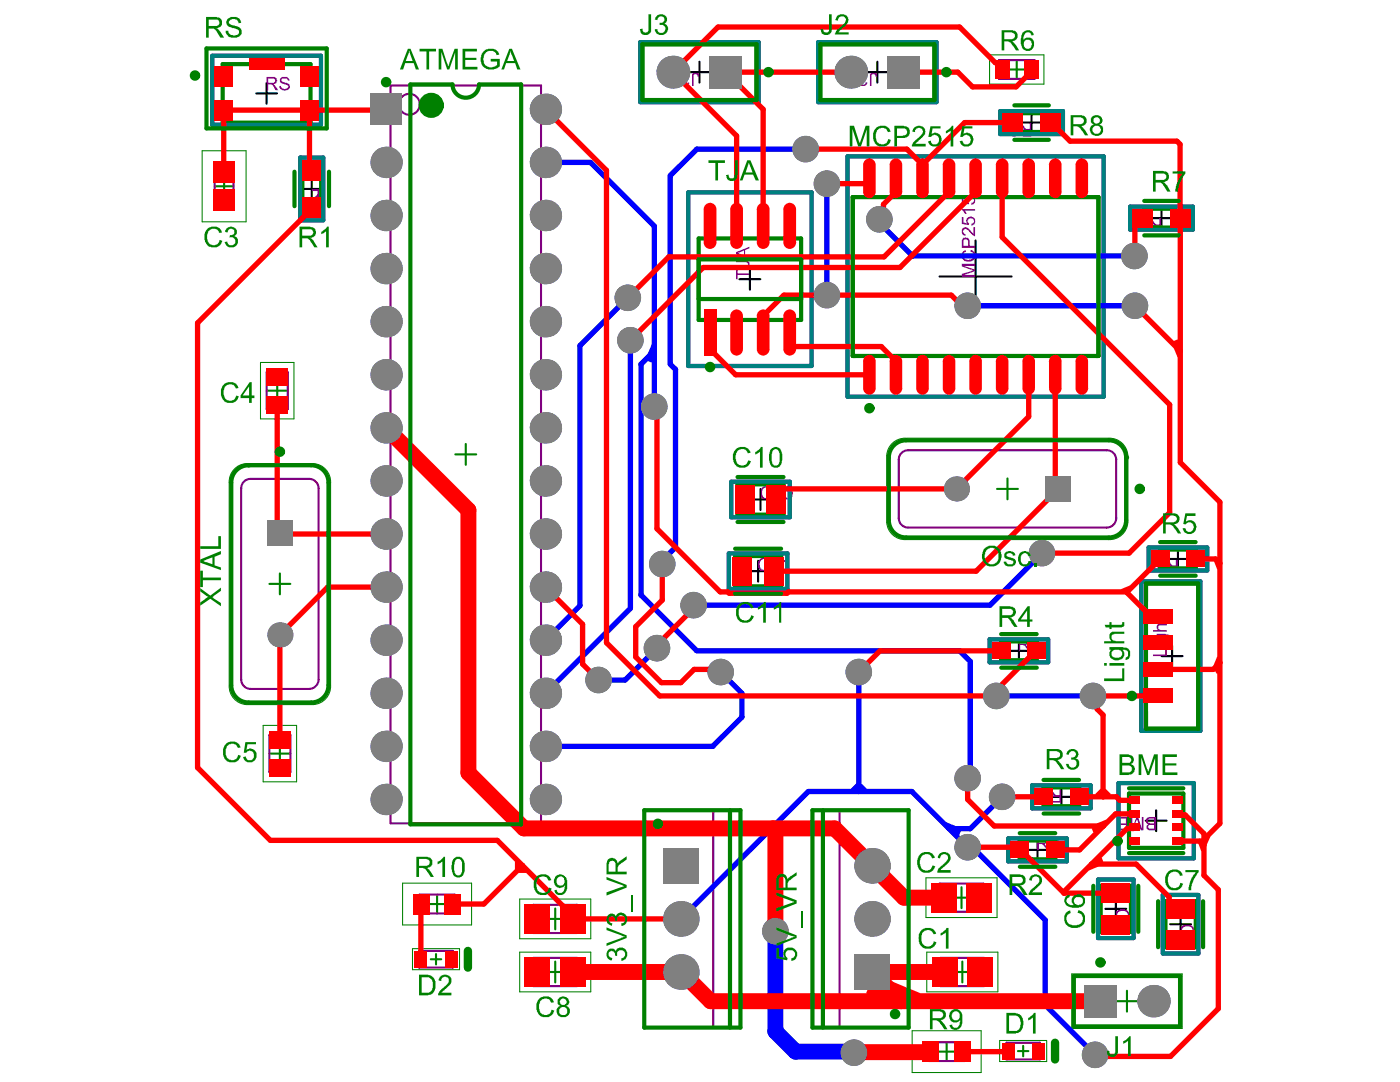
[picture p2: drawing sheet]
<svg xmlns="http://www.w3.org/2000/svg" width="279mm" height="216mm" viewBox="0 0 279 216" stroke-linecap="round" stroke-linejoin="round" font-family="sans-serif">
<g fill="none" stroke="#000" stroke-width=".42">
<path d="M51.1 18.6h4.2M53.2 16.6v4.1M137.5 14.4h4.2M139.6 12.3v4.2M173 14.4h4.2M175.1 12.3v4.2M60.1 37.7h4.2M62.2 35.6v4.2M203.8 24.5h4.2M205.9 22.4v4.1M147.6 55.7h4.1M149.7 53.6v4.2"/>
<path d="M187.5 55.2h14.4M194.7 48v14.4M229.7 43.5h4.2M231.8 41.4v4.2M149.7 99.7h4.2M151.8 97.6v4.2M149.2 114h4.2M151.3 111.9v4.2M233 111.5h4.2M235.1 109.5v4.1M201.3 129.9h4.1M203.3 127.8v4.1"/>
<path d="M231.8 130.9h4.2M233.9 128.8v4.2M209.7 159h4.2M211.8 156.9v4.2M205 169.6h4.1M207.1 167.5v4.2M222.7 179.3v4.1M228.7 163.8h4.1M230.7 161.7v4.1M220.6 181.3h4.2M233.5 184.4h4.2M235.6 182.3v4.2"/>
</g>
<g fill="none" stroke="#008000" stroke-width=".21">
<path d="M197.5 10.9h10.8v5.9h-10.8zM40.3 30.1h8.8v14.2h-8.8zM52 72.3h6.7v11.3h-6.7zM66 96.3v40.4a3.7 3.7 0 0 1-3.5 3.9h-13.3a3.7 3.7 0 0 1-3.5-3.8M66 96.4a3.7 3.7 0 0 0-3.5-3.9h-13.3a3.7 3.7 0 0 0-3.5 3.8v40.4M180.7 87.4a3.7 3.7 0 0 0-3.7 3.5v13.3a3.7 3.7 0 0 0 3.8 3.5h40.5M180.8 87.4h40.5a3.7 3.7 0 0 1 3.8 3.5v13.3a3.7 3.7 0 0 1-3.9 3.5M52.5 144.7h6.7v11.3h-6.7zM80.3 176.2h13.8v8.4h-13.8zM103.7 179.4h14.2v7.9h-14.2zM184.8 175.2h14.2v7.9h-14.2zM82.3 189.3v4.2h9.4v-4.2"/>
<path d="M82.3 189.3h9.4M103.7 190h14.2v7.9h-14.2zM185 190h14.1v7.9h-14.1zM213.9 194.3h22v10.9h-22zM182 205.7h13.8v8.3h-13.8zM199.5 207.6v4.2h9.4v-4.2M199.5 207.6h9.4"/>
</g>
<g fill="none" stroke="#008000" stroke-width=".42">
<path d="M201 13.9h3.8M202.9 12v3.7M42.8 37.2h3.8M44.7 35.3v3.7M53.2 78h4.2M55.3 75.9v4.1M90.9 90.7h4.1M93 88.6v4.2M199 97.6h4.1M201.1 95.5v4.1M53.8 116.5h4.1M55.9 114.4v4.2"/>
<path d="M53.8 150.4h4.1M55.9 148.3v4.2M87.2 178.5v3.8M189.8 179.1h4.2M191.9 177v4.2M85.4 180.4h3.7M86 191.4h2.1M87 190.4v2.1M108.7 194h4.2M108.7 183.4h4.2M110.8 181.3v4.1M110.8 191.9v4.1"/>
<path d="M133.8 183.4h4.2M135.9 181.3v4.1M171.9 183.4h4.2M174 181.3v4.1M190 194h4.1M192.1 191.9v4.1M222.8 199.8h4.2M224.9 197.7v4.2M187 209.8h3.8M188.9 208v3.7M203.2 209.7h2M204.2 208.7v2.1"/>
</g>
<g fill="none" stroke="#800080" stroke-width=".42">
<path d="M77.9 17.1h30.1v147.2h-30.1zM199.4 12h7.1v3.7h-7.1zM53.2 74.3h4.2v7.3h-4.2zM46.2 96.3v40.4M48.1 97.4v38.2M49.6 92.8h12.5M50 95.6h11.7M63.6 97.4v38.2M65.6 96.3v40.4M50 137.5h11.7M49.6 140.2h12.5M53.7 146.7h4.3v7.4h-4.3z"/>
<path d="M83.7 178.5h7.1v3.8h-7.1zM187.5 176.3h8.8v5.6h-8.8zM83.7 189.7h6.7v3.4h-6.7zM106.4 191.1h8.8v5.7h-8.8zM106.4 180.5h8.8v5.7h-8.8zM187.7 191.1h8.7v5.7h-8.7zM185.4 208h7.1v3.7h-7.1zM200.9 208.1h6.6v3.3h-6.6z"/>
</g>
<circle cx="49.6" cy="92.8" r=".21" fill="#800080"/>
<path d="M42.8 33.6h3.8v7.1h-3.8z" fill="none" stroke="#800080" stroke-width=".42"/>
<circle cx="224.7" cy="91.3" r=".21" fill="#800080"/>
<g fill="none" stroke="#800080" stroke-width=".42">
<path d="M49.6 92.8a3.4 3.4 0 0 0-3.4 3.5M50 95.6a1.88 1.88 0 0 0-1.9 1.8M61.7 95.6a1.88 1.88 0 0 1 1.9 1.8M62.1 92.8a3.4 3.4 0 0 1 3.5 3.5M178.4 88.9a3.4 3.4 0 0 1 2.4-1h40.5a3.4 3.4 0 0 1 3.4 3.4v12.5a3.4 3.4 0 0 1-3.4 3.5h-40.5a3.4 3.4 0 0 1-3.4-3.5v-12.5a3.4 3.4 0 0 1 1-2.4zM179.9 90.4l.8-.5 .5-.1h39.7a1.88 1.88 0 0 1 1.9 1.9v11.7a1.88 1.88 0 0 1-1.9 1.9h-39.7a1.88 1.88 0 0 1-1.8-1.9v-11.7v-.5zM46.2 136.7a3.4 3.4 0 0 0 3.4 3.5M48.1 135.6a1.88 1.88 0 0 0 1.9 1.9M63.6 135.6a1.88 1.88 0 0 1-1.9 1.9M65.6 136.7a3.4 3.4 0 0 1-3.5 3.5M128.6 161.7h19.2v43.3h-19.2zM142.3 161.7v43.3"/>
<path d="M162.1 161.7h19.2v43.3h-19.2zM167.6 161.7v43.3M214.3 194.8h21.2v10h-21.2z"/>
<circle cx="81.7" cy="20.8" r="2.09"/>
</g>
<g fill="none" stroke="#800080" stroke-width=".83">
<path d="M42.4 11.1h21.7v13.8h-21.7zM127.8 8.4h23.6v12h-23.6zM163.3 8.4h23.6v12h-23.6zM59.9 31.4h4.6v12.6h-4.6zM137.3 38.4h24.7v34.6h-24.7zM169.1 31.2h51.2v48h-51.2zM199.6 22.2h12.5v4.6h-12.5zM225.5 41.2h12.6v4.6h-12.6zM145.9 96.1h11.7v7.1h-11.7zM145.5 110.4h11.6v7.1h-11.6zM227.8 116h11.8v29.8h-11.8zM229.2 109.2h11.7v4.6h-11.7z"/>
<path d="M197.5 127.6h11.7v4.6h-11.7zM206 156.7h11.7v4.6h-11.7zM223.2 156.3h15.1v15h-15.1zM201.2 167.3h11.7v4.6h-11.7zM219.1 175.5h7.1v11.7h-7.1zM232.1 178.6h7.1v11.7h-7.1z"/>
</g>
<g fill="#800080">
<path d="M207.6 157.7l.2-.1a.86 .86 0 0 1 1.4 .7l-.4-.2a.4 .4 0 0 0-.5-.4 .56 .56 0 0 0-.5 .7 .56 .56 0 0 0 .8 .4l-.1 .3a.42 .42 0 0 0-.6 .5 .42 .42 0 0 0 .7 .2l.2-.1 .1-.3 .3 .1h-.1a.75 .75 0 0 1-.6 .7 .75 .75 0 0 1-.8-.4h-.1v-.6l.4-.2a.75 .75 0 0 1-.4-1.2z"/>
<path d="M228.4 43.5h.4l-.1 .9-.5 1.1-.3 .4h1.2v.3h-1.6v-.3l.3-.3 .1-.3a2.3 2.3 0 0 0 .5-1.8z"/>
<path d="M152 97.3a1.73 1.73 0 0 1 1.7-.2l.3 .5v.2l-.3 .1v-.1a.86 .86 0 0 0-1.1-.4 .86 .86 0 0 0-.5 1 .85 .85 0 0 0 .6 .9 .85 .85 0 0 0 1-.4v-.2l.4 .1a1.2 1.2 0 0 1-1.6 .9 1.52 1.52 0 0 1-.7-1.8z"/>
<path d="M154.6 97.7l.5-.3 .3-.4h.2v2.7h-.3v-2.1l-.6 .4h-.1z"/>
<path d="M151.4 111.9l.2-.2a1.16 1.16 0 0 1 1.4-.3l.6 .6-.3 .2a.8 .8 0 0 0-.9-.7 .8 .8 0 0 0-.7 .9 .97 .97 0 0 0 .5 1.3l.2 .1 .3-.1a.53 .53 0 0 0 .6-.6v-.1l.3 .1a1.15 1.15 0 0 1-1.1 .9 1.15 1.15 0 0 1-1.1-.9l-.2-.1z"/>
<path d="M154.1 112l.6-.4 .2-.3h.3v2.7h-.3v-2.1l-.6 .4h-.2z"/>
<path d="M156.2 112l.5-.3 .3-.4h.2v2.7h-.3v-2.1l-.6 .4h-.1z"/>
<path d="M230.8 112l.5-.4a.8 .8 0 0 1 1.1 .8h-.3a.54 .54 0 0 0-.6-.6 .54 .54 0 0 0-.4 .7 .56 .56 0 0 0 .3 .6 .56 .56 0 0 0 .7-.3l.3 .1-.3 1.4h-1.3v-.3h1.1l.1-.8-.1 .1a.87 .87 0 0 1-1-.2 .87 .87 0 0 1-.1-1z"/>
<path d="M62.2 41.2h2l-.4-.6h.4v.2l.3 .4 .4 .1v.2h-2.7z"/>
<path d="M235.7 184.9h.1a1.48 1.48 0 0 1 1.6-.4 1.32 1.32 0 0 1 .9 1.6l-.1 .3-.5 .3h-.2l-.1-.3h.1a.86 .86 0 0 0 .4-1.1 .86 .86 0 0 0-1-.5 .85 .85 0 0 0-.9 .6 .85 .85 0 0 0 .4 1h.2l-.1 .5a1.2 1.2 0 0 1-.9-1.6z"/>
<path d="M235.6 187.5l1.1 .2 1.2 .7v-1.2h.4v1.7h-.4a1.93 1.93 0 0 0-1.3-.8l-.3-.2h-.7z"/>
<path d="M222.8 181.9h.1a1.48 1.48 0 0 1 1.6-.4 1.32 1.32 0 0 1 .8 1.5l-.1 .4-.4 .3h-.2l-.1-.3h.1a.86 .86 0 0 0 .4-1.1 .86 .86 0 0 0-1-.5 .85 .85 0 0 0-1 .5 .85 .85 0 0 0 .4 1.1h.2l-.1 .4a1.2 1.2 0 0 1-.8-1.6z"/>
<path d="M209.8 167.2l.3-.2a.86 .86 0 0 1 1.1 .5 .86 .86 0 0 1-.5 1.1l-.7 .8h1.2v.2h-1.7l.1-.4 .5-.5a1.49 1.49 0 0 0 .8-1.2 .59 .59 0 0 0-.6-.2 .59 .59 0 0 0-.4 .5h-.4z"/>
<path d="M225.7 163h.3v2.2l.8-2.2h.3l.8 2.3v-2.3h.3v2.7h-.5l-.8-2.3-.8 2.3h-.4z"/>
<path d="M223.1 163h1.9v2.7h-1.9v-.4h1.6v-.7h-1.5v-.3h1.5v-1h-1.6z"/>
<path d="M230.1 130.6h2.4v-1.3h.4v1.6h-2.8z"/>
<path d="M231 124.7l.2-.2h1.7v.3h-1.3a.42 .42 0 0 0-.5 .2 .42 .42 0 0 0 .2 .5l.3 .2h1.3v.3h-2.8v-.3h1.1l-.4-.3z"/>
<path d="M230.2 123.6h.6v-.4h.4v.4h1.2l.1-.4h.4v.1a.33 .33 0 0 1 0 .4 .33 .33 0 0 1-.4 .1v.1h-1.3v.2h-.4v-.2h-.4z"/>
<path d="M146.9 53.7h.3v.8h2.4v.4h-2.4v.8h-.3z"/>
<path d="M146.9 52h1.8a.75 .75 0 0 1 .8 .3 .75 .75 0 0 1-.1 .9l-.1 .2-.3 .1h-.2v-.3a.43 .43 0 0 0 .5-.5 .43 .43 0 0 0-.5-.4h-1.9z"/>
<path d="M191.9 52.6h2.7v.5h-2.2l2.2 .7v.3l-2.2 .8h2.2v.3h-2.7v-.5l2-.6 .3-.2-2.3-.7z"/>
<path d="M191.9 50.4l.7-.5 .2 .3a.8 .8 0 0 0-.6 .9 .8 .8 0 0 0 .8 .7l.1 .1 .3-.1a.83 .83 0 0 0 .9-1.2l-.2-.3-.5-.1 .1-.3a1.15 1.15 0 0 1 .9 1.1 1.15 1.15 0 0 1-.9 1.1 1.29 1.29 0 0 1-1.4-.2 1.29 1.29 0 0 1-.4-1.4z"/>
<path d="M192.1 45.6a.83 .83 0 0 1 1.3 .2l.9 .9v-1.4h.3v1.8l-.4-.1-.7-.7a.88 .88 0 0 0-1.2-.4l-.1 .2 .1 .2a.37 .37 0 0 0 .4 .4v.3a.79 .79 0 0 1-.7-.4 .79 .79 0 0 1 .1-.8z"/>
<path d="M191.9 43.3h.4v1.1l.7 .2a.88 .88 0 0 1 .4-1.3 .88 .88 0 0 1 1.2 .7 .89 .89 0 0 1-.7 1l.1-.4a.4 .4 0 0 0 .4-.5l-.1-.3a.57 .57 0 0 0-.6-.3 .57 .57 0 0 0-.5 .5 .36 .36 0 0 0-.1 .3 .36 .36 0 0 0 .3 .3l-.1 .3-1.4-.2z"/>
<path d="M191.9 41.7h2.7v.3h-2.1l.4 .6v.1h-.3l-.2-.4-.5-.4z"/>
<path d="M191.9 39.2h.4v1l.7 .3a.89 .89 0 0 1 .2-1.3 .89 .89 0 0 1 1.3 .2 .89 .89 0 0 1-.2 1.3l-.4 .2v-.4a.53 .53 0 0 0 .5-.6 .53 .53 0 0 0-.5-.5h-.2a.57 .57 0 0 0-.5 .4 .57 .57 0 0 0 .2 .7l-.1 .3-1.4-.2z"/>
<path d="M138.1 14.8a.9 .9 0 0 1 1.4 0l.1 .4h-.4v-.3l-.4-.1a.31 .31 0 0 0-.3 .1 .31 .31 0 0 0-.1 .3v2h-.3z"/>
<path d="M136 14.8a1.23 1.23 0 0 1 1.4-.2l.2 .3v.3h-.3a.53 .53 0 0 0-.6-.5 .53 .53 0 0 0-.5 .7l.1 .1a.43 .43 0 0 0 .6 .3v.3a.44 .44 0 0 0-.5 .3 .44 .44 0 0 0 .4 .6 .44 .44 0 0 0 .5-.5v-.1l.3 .1a.78 .78 0 0 1-1 .6 .78 .78 0 0 1-.5-1l.3-.1-.2-.1a.8 .8 0 0 1-.2-1.1z"/>
<path d="M173.6 14.8l.3-.3 .5-.1 .1 .1a.54 .54 0 0 1 .5 .6l.1 .1h-.4v-.3l-.3-.2-.2 .1a.33 .33 0 0 0-.3 .2 .33 .33 0 0 0 0 .4v1.8h-.3z"/>
<path d="M171.4 14.5h1.8l-.1 .4-.8 .8a.76 .76 0 0 0-.4 1.1l.4 .1 .5-.3v-.2h.3a.87 .87 0 0 1-.7 .8 .87 .87 0 0 1-.9-.4v-.1a1 1 0 0 1 .6-1.2l.7-.7h-1.4z"/>
<path d="M56 15.6h.1a1.02 1.02 0 0 1 1.7 .5h-.4v-.1a.84 .84 0 0 0-1.1-.2 .43 .43 0 0 0 0 .4 .43 .43 0 0 0 .4 .2l.3 .1a.77 .77 0 0 1 .8 .5 .77 .77 0 0 1-.2 .9h-.2a1.15 1.15 0 0 1-1.6-.5v-.2h.3a.77 .77 0 0 0 .7 .6 .77 .77 0 0 0 .8-.5l-.3-.4-.6-.1v-.1a.75 .75 0 0 1-.8-.3 .75 .75 0 0 1 .1-.8z"/>
<path d="M210 159.3a.42 .42 0 0 0 .5 .5h.9v-.8h-1.1zM209.4 157.5h.5l.8 1.2h.7v-1.2h.4v2.7h-1.3a.7 .7 0 0 1-.9-.6 .7 .7 0 0 1 .7-.8l.1-.1-.3-.1z"/>
<path d="M204 26.4a.42 .42 0 0 0 .6 .5h.9v-.9h-1.2zM203.5 24.6h.4l.9 1.1h.7v-1.1h.3v2.6h-1.2a.7 .7 0 0 1-.9-.6 .7 .7 0 0 1 .6-.8l.2-.1-.4-.1z"/>
<path d="M202 26.3a.45 .45 0 0 0 .3 .6 .45 .45 0 0 0 .6-.4 .53 .53 0 0 0-.9-.2zM201.9 25a.56 .56 0 0 0 .2 .8 .56 .56 0 0 0 .8-.3 .56 .56 0 0 0-.4-.7h-.3zM201.6 24.9a1.23 1.23 0 0 1 1.4-.2 .78 .78 0 0 1 .3 .7 .78 .78 0 0 1-.5 .6 .54 .54 0 0 1 .4 .6 .54 .54 0 0 1-.4 .5v.1a.73 .73 0 0 1-.9-.1 .73 .73 0 0 1-.1-.9l.2-.3h-.2l-.3-.4z"/>
<path d="M230 45.3a.54 .54 0 0 0 .5 .7h.9v-.9h-1.2zM229.4 43.5h.5l.3 .8 .5 .5h.7v-1.3h.4v2.8h-1.3a.75 .75 0 0 1-.8-.5 .75 .75 0 0 1 .3-.9l.3-.1-.2-.1z"/>
<path d="M156.9 97.6v.1a2.35 2.35 0 0 0 .1 1.7 .62 .62 0 0 0 .7-.2 .62 .62 0 0 0 .1-.7v-.4a.55 .55 0 0 0-.2-.8 .55 .55 0 0 0-.7 .3zM156.7 97.3a.84 .84 0 0 1 1-.2 .84 .84 0 0 1 .4 1h.1l-.1 .6a.81 .81 0 0 1-.6 1 .81 .81 0 0 1-1-.7 2.35 2.35 0 0 1 .2-1.7z"/>
<path d="M203.6 127.5v.9h.9a.42 .42 0 0 0 .5-.1 .42 .42 0 0 0 0-.6l-.2-.2zM203.3 127.2h1.3a.75 .75 0 0 1 .8 .7 .75 .75 0 0 1-.7 .8l.4 .3 .5 .9h-.4l-.5-.9-.5-.3h-.6v1.2h-.3z"/>
<path d="M206.9 127.7l-.9 1.3h.9zM207 127.2h.2v1.8h.4v.2h-.4v.7h-.3v-.7h-1.2v-.2z"/>
<path d="M233.3 113.3a.45 .45 0 0 0 0 .5 .45 .45 0 0 0 .5 .2h.9v-.9h-1.2zM232.6 111.6h.6l.7 1.2h.8v-1.2h.4v2.7h-1.3a.73 .73 0 0 1-.8-.4 .73 .73 0 0 1 .2-.9l.4-.2-.3-.2z"/>
<path d="M63.7 38.1v.8a.45 .45 0 0 0 .4 .6 .45 .45 0 0 0 .4-.5v-.9zM62.2 37.7h2.7v1.3a.75 .75 0 0 1-.5 .8 .75 .75 0 0 1-.9-.3l-.1-.3-1.2 .9v-.5l.7-.3 .5-.5v-.7h-1.2z"/>
<path d="M222.7 184.5a1.58 1.58 0 0 1 1.7-.4 .86 .86 0 0 1 .9 .7 .86 .86 0 0 1-.6 1v-.4a.39 .39 0 0 0 .4-.3 .39 .39 0 0 0-.2-.5l-.2-.2h-.6a.77 .77 0 0 1 .2 1 .77 .77 0 0 1-.9 .4 .97 .97 0 0 1-.7-1.3zM222.9 184.7a.57 .57 0 0 0 .3 .8h.1a.55 .55 0 0 0 .8-.4 .55 .55 0 0 0-.6-.7z"/>
<path d="M207.3 167.3v.8h.9a.42 .42 0 0 0 .5-.1 .42 .42 0 0 0 0-.5l-.2-.2zM207 166.9h1.3a.75 .75 0 0 1 .8 .7 .75 .75 0 0 1-.7 .8l.4 .3 .5 .9h-.4l-.5-.9-.4-.3h-.7v1.2h-.3z"/>
<path d="M229.1 164.8a.46 .46 0 0 0 .2 .5 .46 .46 0 0 0 .5 0h.5v-.7h-.9zM229 163.5a.43 .43 0 0 0 .1 .5 .43 .43 0 0 0 .4 .2v.1h.8v-1h-.9zM228.8 163.2l.5-.2h1.4v2.7h-1a.7 .7 0 0 1-.7-.3 .7 .7 0 0 1-.1-.8l.2-.2a.4 .4 0 0 1-.4-.5l-.1-.1z"/>
<path d="M230.1 128.6h.4v.3h-.4zM230.8 128.6h2.1v.3h-2.1z"/>
<path d="M231.2 127.1a.68 .68 0 0 0 .2 .7 .68 .68 0 0 0 .7 0 .48 .48 0 0 0 .5-.5 .48 .48 0 0 0-.6-.4v-.1h-.3zM230.8 126.5h1.8v.1a.55 .55 0 0 1 .8 .2 .82 .82 0 0 1-.4 1.4l.2-.4a.58 .58 0 0 0 .1-.7 .58 .58 0 0 0-.8-.2l.1 .1a.41 .41 0 0 1 .2 .6 .99 .99 0 0 1-1.1 .7 .99 .99 0 0 1-.9-.9v-.3l.4-.3h-.4z"/>
<path d="M147.2 50.5l1.3 .4v-.9zM146.9 50.3l2.7-1.1v.4l-.9 .3v1.1l.9 .4v.3l-2.7-1z"/>
<path d="M192.3 48v1h.9v-.7a.53 .53 0 0 0-.3-.5 .53 .53 0 0 0-.6 .2zM192.1 47.7a.87 .87 0 0 1 1-.2 .87 .87 0 0 1 .4 .9v.6h1.1v.5h-2.7z"/>
<path d="M53.5 15.7v.8h.8a.45 .45 0 0 0 .6-.3 .45 .45 0 0 0-.5-.5zM53.2 15.4h1.3a.72 .72 0 0 1 .7 .5 .72 .72 0 0 1-.4 .8l-.2 .1 .3 .2 .6 1h-.5l-.5-1-.3-.2h-.7v1.2h-.3z"/>
</g>
<g fill="none" stroke="#008000" stroke-width=".83">
<path d="M44.4 12.8h17.6v11.7h-17.6zM128.2 8.8h22.8v11.2h-22.8zM163.7 8.8h22.8v11.2h-22.8zM60.3 34.3h3.8v6.8h-3.8zM170.2 39.3h49v31.7h-49zM202.4 22.6h6.9v3.7h-6.9zM139.4 47.6h20.5v16.2h-20.5zM228.4 41.7h6.8v3.7h-6.8zM147.2 96.6h9.2v6.1h-9.2zM146.7 110.9h9.2v6.1h-9.2zM228.7 116.4h10.4v29h-10.4zM231.5 109.7h7.1v3.7h-7.1z"/>
<path d="M199.8 128h7.1v3.7h-7.1zM208.3 157.1h7.1v3.8h-7.1zM225.3 158.3h10.9v10.9h-10.9zM203.5 167.7h7.1v3.8h-7.1zM219.7 176.8h6v9.1h-6zM232.6 179.8h6v9.2h-6z"/>
</g>
<g fill="none" stroke="#008080" stroke-width=".83">
<path d="M42.4 11.1h21.7v13.8h-21.7zM127.8 8.4h23.6v12h-23.6zM163.3 8.4h23.6v12h-23.6zM59.9 31.4h4.6v12.6h-4.6zM137.3 38.4h24.7v34.6h-24.7zM169.1 31.2h51.2v48h-51.2zM199.6 22.2h12.5v4.6h-12.5zM225.5 41.2h12.6v4.6h-12.6zM145.9 96.1h11.7v7.1h-11.7zM145.5 110.4h11.6v7.1h-11.6zM227.8 116h11.8v29.8h-11.8zM229.2 109.2h11.7v4.6h-11.7z"/>
<path d="M197.5 127.6h11.7v4.6h-11.7zM206 156.7h11.7v4.6h-11.7zM223.2 156.3h15.1v15h-15.1zM201.2 167.3h11.7v4.6h-11.7zM219.1 175.5h7.1v11.7h-7.1zM232.1 178.6h7.1v11.7h-7.1z"/>
</g>
<g fill="#00f">
<path d="M130 68.7l1.1 1.3-1.1 2.3-.7-.3v-1.5z"/>
<path d="M169.8 157.4l1.1-1.1h1l1.1 1.1-1.6 1.1z"/>
<path d="M188.9 164.1l1.8 .7 1 1.1-.3 .7-2.4-.9z"/>
</g>
<path d="M154.7 185.8v20l4.1 4h11.4l.2 .3" fill="none" stroke="#00f" stroke-width="3.2"/>
<path d="M165 36.6v22.3M175.5 43.8v.7l6.6 6.6h44.3M193.1 61h33.4M208 110.4l-10.4 10.4M191.5 129.9l2.1 2.1M198.8 138.9h19.3M161.3 157.9h10.1M193.6 154.8l-.5 .5M200 159l-6.4 6.3h-4.2l3.7 3.8" fill="none" stroke="#00f" stroke-width="1.1"/>
<circle cx="208" cy="110.4" r=".53" fill="#00f"/>
<path d="M108.9 32.4h9l12.7 12.7v36M160.8 29.8h-21.7l-5.3 5.3v37.6l1 1v35.5l-2.6 2.7v.7M125.3 59.4l-9.6 9.6v51.9l-6.8 6.8M125.8 67.9v53.5l-16.9 16.9M130.6 70l-2.7 2.7v46l11.2 11.2h52.4M131.1 129.3l-6.4 6.4h-5.2M138.4 120.8h59.2M143.8 134.1l4.3 4.2v4.8l-5.9 5.8h-33.3M171.4 134.1v23.8h10.6l7.4 7.4M193.6 132v22.8M161.3 157.9l-25.4 25.5M193.1 169.1h1l14.5 14.5v16.9l10 10" fill="none" stroke="#00f" stroke-width="1.1"/>
<g fill="#808080">
<circle cx="218.1" cy="138.9" r="2.65"/>
<circle cx="198.8" cy="138.9" r="2.65"/>
<circle cx="208" cy="110.4" r="2.65"/>
<circle cx="193.1" cy="155.3" r="2.65"/>
<circle cx="218.6" cy="210.5" r="2.65"/>
<circle cx="170.4" cy="210.1" r="2.65"/>
<circle cx="154.7" cy="185.8" r="2.65"/>
<circle cx="175.5" cy="43.8" r="2.65"/>
<circle cx="138.4" cy="120.8" r="2.65"/>
<circle cx="200" cy="159" r="2.65"/>
<circle cx="193.1" cy="61" r="2.65"/>
<circle cx="226.5" cy="61" r="2.65"/>
<circle cx="226.4" cy="51.1" r="2.65"/>
<circle cx="165" cy="58.9" r="2.65"/>
<circle cx="165" cy="36.6" r="2.65"/>
<circle cx="171.4" cy="134.1" r="2.65"/>
<circle cx="193.1" cy="169.1" r="2.65"/>
<circle cx="143.8" cy="134.1" r="2.65"/>
<circle cx="119.5" cy="135.7" r="2.65"/>
<circle cx="131.1" cy="129.3" r="2.65"/>
<circle cx="132.2" cy="112.6" r="2.65"/>
<circle cx="130.6" cy="81.1" r="2.65"/>
<circle cx="160.8" cy="29.8" r="2.65"/>
<circle cx="125.8" cy="67.9" r="2.65"/>
<circle cx="125.3" cy="59.4" r="2.65"/>
<circle cx="77.1" cy="159.5" r="3.1"/>
<circle cx="108.9" cy="159.5" r="3.1"/>
<circle cx="77.1" cy="148.9" r="3.1"/>
<circle cx="108.9" cy="148.9" r="3.1"/>
<circle cx="77.1" cy="138.3" r="3.1"/>
<circle cx="108.9" cy="138.3" r="3.1"/>
<circle cx="77.1" cy="127.7" r="3.1"/>
<circle cx="108.9" cy="127.7" r="3.1"/>
<circle cx="55.9" cy="126.7" r="2.5"/>
<circle cx="77.1" cy="117.2" r="3.1"/>
<circle cx="108.9" cy="117.2" r="3.1"/>
<circle cx="77.1" cy="106.6" r="3.1"/>
<circle cx="108.9" cy="106.6" r="3.1"/>
<circle cx="77.1" cy="96" r="3.1"/>
<circle cx="108.9" cy="96" r="3.1"/>
<circle cx="77.1" cy="85.4" r="3.1"/>
<circle cx="108.9" cy="85.4" r="3.1"/>
<circle cx="77.1" cy="74.8" r="3.1"/>
<circle cx="108.9" cy="74.8" r="3.1"/>
<circle cx="77.1" cy="64.2" r="3.1"/>
<circle cx="108.9" cy="64.2" r="3.1"/>
<circle cx="77.1" cy="53.6" r="3.1"/>
<circle cx="108.9" cy="53.6" r="3.1"/>
<circle cx="77.1" cy="43" r="3.1"/>
<circle cx="108.9" cy="43" r="3.1"/>
<circle cx="77.1" cy="32.4" r="3.1"/>
<circle cx="108.9" cy="32.4" r="3.1"/>
<circle cx="108.9" cy="21.8" r="3.1"/>
<circle cx="135.9" cy="194" r="3.5"/>
<circle cx="135.9" cy="183.4" r="3.5"/>
<circle cx="174" cy="183.4" r="3.5"/>
<circle cx="174" cy="172.8" r="3.5"/>
<circle cx="134.3" cy="14.4" r="3.3"/>
<circle cx="169.8" cy="14.4" r="3.3"/>
<circle cx="230.2" cy="199.8" r="3.2"/>
<circle cx="190.9" cy="97.6" r="2.5"/>
</g>
<g fill="#808080">
<path d="M53.4 103.8h5v5h-5z" fill-rule="evenodd"/>
<path d="M73.9 18.7h6.3v6.2h-6.3z" fill-rule="evenodd"/>
<path d="M170.5 190.4h7.1v7.1h-7.1z" fill-rule="evenodd"/>
<path d="M132.3 169.2h7.1v7.1h-7.1z" fill-rule="evenodd"/>
<path d="M141.6 11.1h6.6v6.6h-6.6z" fill-rule="evenodd"/>
<path d="M177.1 11.1h6.6v6.6h-6.6z" fill-rule="evenodd"/>
<path d="M216.4 196.5h6.4v6.5h-6.4z" fill-rule="evenodd"/>
<path d="M208.7 95.1h5v5h-5z" fill-rule="evenodd"/>
</g>
<g fill="#f00">
<path d="M218.6 158.5l1-1.1h1.1l1 1.1-1.6 1z"/>
<path d="M242.9 131l1.1 1.2-1.1 2.4-.4-.7-.3-1.1z"/>
<path d="M239.1 168.2h1.6l-1 .4h1.1l-1.1 1.3z"/>
<path d="M217.9 165.3l1-1 1.9-.8-.2 1.7-2.4 .9z"/>
<path d="M223.7 117.6l1.8-.8-.2 1.7 .2-.4h-1.1l.6 .5z"/>
<path d="M211.8 178.2l.9-.4-.7 .8 .4 .1v-1l.5 .5z"/>
<path d="M173.8 195.9h4.5l5.4 2.3-3.8 3.2-7.1-3.2z"/>
<path d="M217.5 172l2.4-.9 .3 .8-1.1 1-1.8 .8z"/>
<path d="M234.3 68l.7-.3 1.1 2.4-1.1 1.2-.7-1.8z"/>
<path d="M242.2 111.9l1.6 .1-.9 .4h1.1l-1.1 1.3z"/>
<path d="M102.8 171.9l1.8 .4 .4 1.9h-1.5l-.7-.8z"/>
<path d="M239.9 167.1l1.7-.1-.8 1.6-1.1-1.1h1.1z"/>
</g>
<g fill="none" stroke="#f00" stroke-width="1.1">
<path d="M169.8 14.4h-24.9l7.4 7.4v23.3M200 13.9v-.4l-.9-1h-.5l-7.1-7.1h-48.2l-9 9 12.7 12.7v18M205.8 13.9v.4l-3 3h-8.7l-2.9-2.9h-10.8M61.8 22v11.5l.4 .4M77.1 21.8l-.2 .2h-32.2v12.4M108.9 21.8l12.1 12.2v94.3l10.7 10.6h67.1l.8-.8v-1.2l7.1-7h.4M160.8 29.8h20.2l3.1 3.1M173.5 35.6v.4l-.7 .6h-7.8M178.8 35.6v2.7l-2.5 2.5v2.1l-.8 .9M184.1 32.9v2.7M189.4 35.6v2.7l-13 13h-42.9l-8.2 8.1M194.7 35.6v2.7l-15.1 15.1h-39.3l-14.5 14.5"/>
<path d="M200 35.6v11.7l33.4 33.4v21.6l-8.1 8.1h-17.3M202.1 24.5h-9.6l-8.4 8.4M209.6 24.5h.2l3.8 3.7h21.3l.6 .6 .1 63.5 7.9 7.9v64.1l-3.2 3.2M62.2 41.5v.2l-22.8 22.7v88.8l14.6 14.5h45.3l15.6 15.7h21M228 43.5h-.2l-1.3 1.4-.1 6.2M141.7 66.3v3.4l5.1 5.1h26.7M157.6 66.3v2.2l.7 .6h17.6l2.9 3v2.7M193.1 61h-1.1l-2.1-2.1h-33.5l-4.1 4.1v3.3M205.3 74.8v8.3l-14.4 14.5h-34.5l-1.5 1.4v.7M210.6 74.8v22.1l.6 .7-16.4 16.4h-40.4M226.5 61l9.1 9.1M55.3 80.8v25l.8 .8h21"/>
<path d="M130.6 81.1l.5 .6v23.8l12.6 12.6h1.6l.2 .3h11.6l.2-.3h67.7M77.1 117.2h-11.7l-9.5 9.5v20.9M108.9 117.2l7.4 7.4v7.9l3.2 3.2M132.2 112.6v7.1l-5.3 5.3v6.1l5.1 5.1h3.9l2.6-2.6h4.8l.5 .5M225 118.1v.2l4.6 4.7h1.5M231.5 111.5h-.2l-1.1 1.2v.2l-5.2 5.2M238.6 111.5h4l.9 .9M138.4 120.8v.6l-7.3 7.3v.6M199.8 129.9h-24.2l-4.2 4.2M231.1 138.9h-13l.8 .8v1.8l1.2 1.2v16.3M243.5 132.2l-1.4 1.4h-11M193.1 155.3v4.2l5.3 5.3h21.8"/>
<path d="M200 159h8.3M215.4 159h7.4l.7 .7h3M104.3 172.7l-7.7 7.7h-6.2M193.1 169.1h9.9l.5 .5h.2l8.7 8.6M212.4 178.2h10.3M217.8 172.4h8.9l6.6 6.6v.8l1.5 1.5h.8M226.5 162.4h-3.9l-7.1 7.2h-4.9M226.5 165.1l-.2 .2h-1.3l-12.6 12.6v.3M235 162.4l.2 .2h1.3l3.8 3.8v8.3l2.8 2.8v23.8l-9.5 9.5h-14.7l-.3-.3M235 167.8h4.5l.8 .8M84.1 180.4l-.1 .1v10.9M201.2 209.7l-.1 .1h-9"/>
</g>
<path d="M77.1 85.4l16.4 16.4v52.4l11.1 11.1h62l13.8 13.8h7.9M154.3 165.3l.4 .4v20.1M114.4 194h21.6l5.8 5.8h77.8M188.5 194h-14.5l5.9 5.8M185.8 209.9h-15.3l-.1 .2M185.8 209.8v.1" fill="none" stroke="#f00" stroke-width="3.2"/>
<g fill="#808080">
<circle cx="218.1" cy="138.9" r="2.65"/>
<circle cx="198.8" cy="138.9" r="2.65"/>
<circle cx="208" cy="110.4" r="2.65"/>
<circle cx="193.1" cy="155.3" r="2.65"/>
<circle cx="218.6" cy="210.5" r="2.65"/>
<circle cx="170.4" cy="210.1" r="2.65"/>
<circle cx="154.7" cy="185.8" r="2.65"/>
<circle cx="175.5" cy="43.8" r="2.65"/>
<circle cx="138.4" cy="120.8" r="2.65"/>
<circle cx="200" cy="159" r="2.65"/>
<circle cx="193.1" cy="61" r="2.65"/>
<circle cx="226.5" cy="61" r="2.65"/>
<circle cx="226.4" cy="51.1" r="2.65"/>
<circle cx="165" cy="58.9" r="2.65"/>
<circle cx="165" cy="36.6" r="2.65"/>
<circle cx="171.4" cy="134.1" r="2.65"/>
<circle cx="193.1" cy="169.1" r="2.65"/>
<circle cx="143.8" cy="134.1" r="2.65"/>
<circle cx="119.5" cy="135.7" r="2.65"/>
<circle cx="131.1" cy="129.3" r="2.65"/>
<circle cx="132.2" cy="112.6" r="2.65"/>
<circle cx="130.6" cy="81.1" r="2.65"/>
<circle cx="160.8" cy="29.8" r="2.65"/>
<circle cx="125.8" cy="67.9" r="2.65"/>
<circle cx="125.3" cy="59.4" r="2.65"/>
<circle cx="77.1" cy="159.5" r="3.1"/>
<circle cx="108.9" cy="159.5" r="3.1"/>
<circle cx="77.1" cy="148.9" r="3.1"/>
<circle cx="108.9" cy="148.9" r="3.1"/>
<circle cx="77.1" cy="138.3" r="3.1"/>
<circle cx="108.9" cy="138.3" r="3.1"/>
<circle cx="77.1" cy="127.7" r="3.1"/>
<circle cx="108.9" cy="127.7" r="3.1"/>
<circle cx="55.9" cy="126.7" r="2.5"/>
<circle cx="77.1" cy="117.2" r="3.1"/>
<circle cx="108.9" cy="117.2" r="3.1"/>
<circle cx="77.1" cy="106.6" r="3.1"/>
<circle cx="108.9" cy="106.6" r="3.1"/>
<circle cx="77.1" cy="96" r="3.1"/>
<circle cx="108.9" cy="96" r="3.1"/>
<circle cx="77.1" cy="85.4" r="3.1"/>
<circle cx="108.9" cy="85.4" r="3.1"/>
<circle cx="77.1" cy="74.8" r="3.1"/>
<circle cx="108.9" cy="74.8" r="3.1"/>
<circle cx="77.1" cy="64.2" r="3.1"/>
<circle cx="108.9" cy="64.2" r="3.1"/>
<circle cx="77.1" cy="53.6" r="3.1"/>
<circle cx="108.9" cy="53.6" r="3.1"/>
<circle cx="77.1" cy="43" r="3.1"/>
<circle cx="108.9" cy="43" r="3.1"/>
<circle cx="77.1" cy="32.4" r="3.1"/>
<circle cx="108.9" cy="32.4" r="3.1"/>
<circle cx="108.9" cy="21.8" r="3.1"/>
<circle cx="135.9" cy="194" r="3.5"/>
<circle cx="135.9" cy="183.4" r="3.5"/>
<circle cx="174" cy="183.4" r="3.5"/>
<circle cx="174" cy="172.8" r="3.5"/>
<circle cx="134.3" cy="14.4" r="3.3"/>
<circle cx="169.8" cy="14.4" r="3.3"/>
<circle cx="230.2" cy="199.8" r="3.2"/>
<circle cx="190.9" cy="97.6" r="2.5"/>
</g>
<g fill="#808080">
<path d="M53.4 103.8h5v5h-5z" fill-rule="evenodd"/>
<path d="M73.9 18.7h6.3v6.2h-6.3z" fill-rule="evenodd"/>
<path d="M170.5 190.4h7.1v7.1h-7.1z" fill-rule="evenodd"/>
<path d="M132.3 169.2h7.1v7.1h-7.1z" fill-rule="evenodd"/>
<path d="M141.6 11.1h6.6v6.6h-6.6z" fill-rule="evenodd"/>
<path d="M177.1 11.1h6.6v6.6h-6.6z" fill-rule="evenodd"/>
<path d="M216.4 196.5h6.4v6.5h-6.4z" fill-rule="evenodd"/>
<path d="M208.7 95.1h5v5h-5z" fill-rule="evenodd"/>
</g>
<g fill="#f00">
<path d="M206 208.1h2.5v3.3h-2.5z" fill-rule="evenodd"/>
<path d="M199.9 208.1h2.5v3.3h-2.5z" fill-rule="evenodd"/>
<path d="M184.1 207.8h3.4v4.1h-3.4z" fill-rule="evenodd"/>
<path d="M190.4 207.8h3.3v4.1h-3.3z" fill-rule="evenodd"/>
<path d="M88.8 189.7h2.5v3.4h-2.5z" fill-rule="evenodd"/>
<path d="M82.7 189.7h2.5v3.4h-2.5z" fill-rule="evenodd"/>
<path d="M88.7 178.3h3.3v4.2h-3.3z" fill-rule="evenodd"/>
<path d="M82.4 178.3h3.4v4.2h-3.4z" fill-rule="evenodd"/>
<path d="M213.5 157.3h3.7v3.4h-3.7z" fill-rule="evenodd"/>
<path d="M206.4 157.3h3.8v3.4h-3.8z" fill-rule="evenodd"/>
<path d="M193.1 191h5v5.9h-5z" fill-rule="evenodd"/>
<path d="M186 191h5v5.9h-5z" fill-rule="evenodd"/>
<path d="M192.9 176.2h5v5.8h-5z" fill-rule="evenodd"/>
<path d="M185.8 176.2h5v5.8h-5z" fill-rule="evenodd"/>
<path d="M104.8 180.4h5v5.9h-5z" fill-rule="evenodd"/>
<path d="M111.9 180.4h5v5.9h-5z" fill-rule="evenodd"/>
<path d="M104.8 191h5v5.9h-5z" fill-rule="evenodd"/>
<path d="M111.9 191h5v5.9h-5z" fill-rule="evenodd"/>
<path d="M198.5 12h3v3.7h-3z" fill-rule="evenodd"/>
<path d="M204.4 12h2.9v3.7h-2.9z" fill-rule="evenodd"/>
<path d="M200 22.6h4.2v3.7h-4.2z" fill-rule="evenodd"/>
<path d="M207.5 22.6h4.2v3.7h-4.2z" fill-rule="evenodd"/>
<path d="M226 41.7h4.1v3.7h-4.1z" fill-rule="evenodd"/>
<path d="M233.5 41.7h4.1v3.7h-4.1z" fill-rule="evenodd"/>
<path d="M152.9 96.9h4v5.6h-4z" fill-rule="evenodd"/>
<path d="M146.7 96.9h3.9v5.6h-3.9z" fill-rule="evenodd"/>
<path d="M152.4 111.2h4v5.6h-4z" fill-rule="evenodd"/>
<path d="M146.2 111.2h4v5.6h-4z" fill-rule="evenodd"/>
<path d="M205 128.2h3.8v3.3h-3.8z" fill-rule="evenodd"/>
<path d="M197.9 128.2h3.8v3.3h-3.8z" fill-rule="evenodd"/>
<path d="M229.7 109.9h3.7v3.3h-3.7z" fill-rule="evenodd"/>
<path d="M236.8 109.9h3.7v3.3h-3.7z" fill-rule="evenodd"/>
<path d="M53.7 151.4h4.3v3.5h-4.3z" fill-rule="evenodd"/>
<path d="M53.7 145.8h4.3v3.5h-4.3z" fill-rule="evenodd"/>
<path d="M53.2 73.4h4.3v3.5h-4.3z" fill-rule="evenodd"/>
<path d="M53.2 79h4.3v3.5h-4.3z" fill-rule="evenodd"/>
<path d="M42.5 32.2h4.4v4.3h-4.4z" fill-rule="evenodd"/>
<path d="M42.5 37.8h4.4v4.4h-4.4z" fill-rule="evenodd"/>
<path d="M60.3 39.4h3.8v4.1h-3.8z" fill-rule="evenodd"/>
<path d="M60.3 31.9h3.8v4.1h-3.8z" fill-rule="evenodd"/>
<path d="M232.8 185.6h5.6v3.9h-5.6z" fill-rule="evenodd"/>
<path d="M232.8 179.3h5.6v4h-5.6z" fill-rule="evenodd"/>
<path d="M219.9 182.5h5.6v4h-5.6z" fill-rule="evenodd"/>
<path d="M219.9 176.2h5.6v4h-5.6z" fill-rule="evenodd"/>
<path d="M208.7 167.9h3.8v3.4h-3.8z" fill-rule="evenodd"/>
<path d="M201.6 167.9h3.8v3.4h-3.8z" fill-rule="evenodd"/>
<path d="M225.4 164.4h2.1v1.4h-2.1z" fill-rule="evenodd"/>
<path d="M225.4 167.1h2.1v1.5h-2.1z" fill-rule="evenodd"/>
<path d="M234 167.1h2.1v1.5h-2.1z" fill-rule="evenodd"/>
<path d="M234 164.4h2.1v1.4h-2.1z" fill-rule="evenodd"/>
<path d="M234 161.7h2.1v1.4h-2.1z" fill-rule="evenodd"/>
<path d="M234 159h2.1v1.4h-2.1z" fill-rule="evenodd"/>
<path d="M225.4 159h2.1v1.4h-2.1z" fill-rule="evenodd"/>
<path d="M225.4 161.7h2.1v1.4h-2.1z" fill-rule="evenodd"/>
<path d="M228.2 121.5h5.8v2.9h-5.8z" fill-rule="evenodd"/>
<path d="M228.2 126.8h5.8v2.9h-5.8z" fill-rule="evenodd"/>
<path d="M228.2 132.1h5.8v2.9h-5.8z" fill-rule="evenodd"/>
<path d="M228.2 137.4h5.8v2.9h-5.8z" fill-rule="evenodd"/>
<path d="M140.4 41.7l1.3-1.2 1.3 1.2v6.7l-1.3 1.3-1.3-1.3z" fill-rule="evenodd"/>
<path d="M145.7 41.7l1.3-1.2 1.3 1.2v6.7l-1.3 1.3-1.3-1.3z" fill-rule="evenodd"/>
<path d="M151 41.7l1.3-1.2 1.3 1.2v6.7l-1.3 1.3-1.3-1.3z" fill-rule="evenodd"/>
<path d="M156.3 41.7l1.3-1.2 1.3 1.2v6.7l-1.3 1.3-1.3-1.3z" fill-rule="evenodd"/>
<path d="M156.3 63l1.3-1.2 1.3 1.2v6.7l-1.3 1.2-1.3-1.2z" fill-rule="evenodd"/>
<path d="M151 63l1.3-1.2 1.3 1.2v6.7l-1.3 1.2-1.3-1.2z" fill-rule="evenodd"/>
<path d="M145.7 63l1.3-1.2 1.3 1.2v6.7l-1.3 1.2-1.3-1.2z" fill-rule="evenodd"/>
<path d="M140.4 61.8h2.6v9.1h-2.6z" fill-rule="evenodd"/>
<path d="M172.3 32.9l1.2-1.3 1.3 1.3v5.4l-1.3 1.2-1.2-1.2z" fill-rule="evenodd"/>
<path d="M177.6 32.9l1.2-1.3 1.3 1.3v5.4l-1.3 1.2-1.2-1.2z" fill-rule="evenodd"/>
<path d="M182.9 32.9l1.2-1.3 1.3 1.3v5.4l-1.3 1.2-1.2-1.2z" fill-rule="evenodd"/>
<path d="M188.2 32.9l1.2-1.3 1.3 1.3v5.4l-1.3 1.2-1.2-1.2z" fill-rule="evenodd"/>
<path d="M193.5 32.9l1.2-1.3 1.3 1.3v5.4l-1.3 1.2-1.2-1.2z" fill-rule="evenodd"/>
<path d="M198.8 32.9l1.2-1.3 1.3 1.3v5.4l-1.3 1.2-1.2-1.2z" fill-rule="evenodd"/>
<path d="M204.1 32.9l1.2-1.3 1.3 1.3v5.4l-1.3 1.2-1.2-1.2z" fill-rule="evenodd"/>
<path d="M209.3 32.9l1.3-1.3 1.3 1.3v5.4l-1.3 1.2-1.3-1.2z" fill-rule="evenodd"/>
<path d="M214.6 32.9l1.3-1.3 1.3 1.3v5.4l-1.3 1.2-1.3-1.2z" fill-rule="evenodd"/>
<path d="M214.6 72.1l1.3-1.3 1.3 1.3v5.4l-1.3 1.2-1.3-1.2z" fill-rule="evenodd"/>
<path d="M209.3 72.1l1.3-1.3 1.3 1.3v5.4l-1.3 1.2-1.3-1.2z" fill-rule="evenodd"/>
<path d="M204.1 72.1l1.2-1.3 1.3 1.3v5.4l-1.3 1.2-1.2-1.2z" fill-rule="evenodd"/>
<path d="M198.8 72.1l1.2-1.3 1.3 1.3v5.4l-1.3 1.2-1.2-1.2z" fill-rule="evenodd"/>
<path d="M193.5 72.1l1.2-1.3 1.3 1.3v5.4l-1.3 1.2-1.2-1.2z" fill-rule="evenodd"/>
<path d="M188.2 72.1l1.2-1.3 1.3 1.3v5.4l-1.3 1.2-1.2-1.2z" fill-rule="evenodd"/>
<path d="M182.9 72.1l1.2-1.3 1.3 1.3v5.4l-1.3 1.2-1.2-1.2z" fill-rule="evenodd"/>
<path d="M177.6 72.1l1.2-1.3 1.3 1.3v5.4l-1.3 1.2-1.2-1.2z" fill-rule="evenodd"/>
<path d="M172.3 72.1l1.2-1.3 1.3 1.3v5.4l-1.3 1.2-1.2-1.2z" fill-rule="evenodd"/>
<path d="M49.7 11.5h7.1v2.3h-7.1z" fill-rule="evenodd"/>
<path d="M59.9 13.2h3.7v4.2h-3.7z" fill-rule="evenodd"/>
<path d="M59.9 19.9h3.7v4.2h-3.7z" fill-rule="evenodd"/>
<path d="M42.8 19.9h3.7v4.2h-3.7z" fill-rule="evenodd"/>
<path d="M42.8 13.2h3.7v4.2h-3.7z" fill-rule="evenodd"/>
</g>
<g fill="#f00">
<path d="M140.4 41.7h1.3zM140.7 41l.6-.5h.4v1.2h-1.3z"/>
<path d="M141.7 48.4v1.3zM140.4 48.4h1.3v1.3a1.27 1.27 0 0 1-1.3-1.3z"/>
<path d="M141.7 48.4h1.3zM141.7 48.4h1.3a1.27 1.27 0 0 1-1.3 1.3z"/>
<path d="M141.7 40.5v1.2zM141.7 40.5a1.27 1.27 0 0 1 1.3 1.2h-1.3z"/>
<path d="M145.7 41.7h1.3zM146 41l.6-.5h.4v1.2h-1.3z"/>
<path d="M147 48.4v1.3zM145.7 48.4h1.3v1.3a1.27 1.27 0 0 1-1.3-1.3z"/>
<path d="M147 48.4h1.3zM147 48.4h1.3a1.27 1.27 0 0 1-1.3 1.3z"/>
<path d="M147 40.5v1.2zM147 40.5a1.27 1.27 0 0 1 1.3 1.2h-1.3z"/>
<path d="M151 41.7h1.3zM151.3 41l.6-.5h.4v1.2h-1.3z"/>
<path d="M152.3 48.4v1.3zM151 48.4h1.3v1.3a1.27 1.27 0 0 1-1.3-1.3z"/>
<path d="M152.3 48.4h1.3zM152.3 48.4h1.3a1.27 1.27 0 0 1-1.3 1.3z"/>
<path d="M152.3 40.5v1.2zM152.3 40.5a1.27 1.27 0 0 1 1.3 1.2h-1.3z"/>
<path d="M156.3 41.7h1.3zM156.6 41l.6-.5h.4v1.2h-1.3z"/>
<path d="M157.6 48.4v1.3zM156.3 48.4h1.3v1.3a1.27 1.27 0 0 1-1.3-1.3z"/>
<path d="M157.6 48.4h1.3zM157.6 48.4h1.3a1.27 1.27 0 0 1-1.3 1.3z"/>
<path d="M157.6 40.5v1.2zM157.6 40.5a1.27 1.27 0 0 1 1.3 1.2h-1.3z"/>
<path d="M156.3 63h1.3zM156.6 62.3l.6-.5h.4v1.2h-1.3z"/>
<path d="M157.6 69.7v1.2zM156.3 69.7h1.3v1.2a1.27 1.27 0 0 1-1.3-1.2z"/>
<path d="M157.6 69.7h1.3zM157.6 69.7h1.3a1.27 1.27 0 0 1-1.3 1.2z"/>
<path d="M157.6 61.8v1.2zM157.6 61.8a1.27 1.27 0 0 1 1.3 1.2h-1.3z"/>
<path d="M151 63h1.3zM151.3 62.3l.6-.5h.4v1.2h-1.3z"/>
<path d="M152.3 69.7v1.2zM151 69.7h1.3v1.2a1.27 1.27 0 0 1-1.3-1.2z"/>
<path d="M152.3 69.7h1.3zM152.3 69.7h1.3a1.27 1.27 0 0 1-1.3 1.2z"/>
<path d="M152.3 61.8v1.2zM152.3 61.8a1.27 1.27 0 0 1 1.3 1.2h-1.3z"/>
<path d="M145.7 63h1.3zM146 62.3l.6-.5h.4v1.2h-1.3z"/>
<path d="M147 69.7v1.2zM145.7 69.7h1.3v1.2a1.27 1.27 0 0 1-1.3-1.2z"/>
<path d="M147 69.7h1.3zM147 69.7h1.3a1.27 1.27 0 0 1-1.3 1.2z"/>
<path d="M147 61.8v1.2zM147 61.8a1.27 1.27 0 0 1 1.3 1.2h-1.3z"/>
<path d="M172.3 32.9h1.2zM172.5 32.1l.6-.4 .4-.1v1.3h-1.2z"/>
<path d="M173.5 38.3v1.2zM172.3 38.3h1.2v1.2a1.25 1.25 0 0 1-1.2-1.2z"/>
<path d="M173.5 38.3h1.3zM173.5 38.3h1.3a1.25 1.25 0 0 1-1.3 1.2z"/>
<path d="M173.5 31.6v1.3zM173.5 31.6a1.25 1.25 0 0 1 1.3 1.3h-1.3z"/>
<path d="M177.6 32.9h1.2zM177.8 32.1l.6-.4 .4-.1v1.3h-1.2z"/>
<path d="M178.8 38.3v1.2zM177.6 38.3h1.2v1.2a1.25 1.25 0 0 1-1.2-1.2z"/>
<path d="M178.8 38.3h1.3zM178.8 38.3h1.3a1.25 1.25 0 0 1-1.3 1.2z"/>
<path d="M178.8 31.6v1.3zM178.8 31.6a1.25 1.25 0 0 1 1.3 1.3h-1.3z"/>
<path d="M182.9 32.9h1.2zM183.1 32.1l.6-.4 .4-.1v1.3h-1.2z"/>
<path d="M184.1 38.3v1.2zM182.9 38.3h1.2v1.2a1.25 1.25 0 0 1-1.2-1.2z"/>
<path d="M184.1 38.3h1.3zM184.1 38.3h1.3a1.25 1.25 0 0 1-1.3 1.2z"/>
<path d="M184.1 31.6v1.3zM184.1 31.6a1.25 1.25 0 0 1 1.3 1.3h-1.3z"/>
<path d="M188.2 32.9h1.2zM188.4 32.1l.6-.4 .4-.1v1.3h-1.2z"/>
<path d="M189.4 38.3v1.2zM188.2 38.3h1.2v1.2a1.25 1.25 0 0 1-1.2-1.2z"/>
<path d="M189.4 38.3h1.3zM189.4 38.3h1.3a1.25 1.25 0 0 1-1.3 1.2z"/>
<path d="M189.4 31.6v1.3zM189.4 31.6a1.25 1.25 0 0 1 1.3 1.3h-1.3z"/>
<path d="M193.5 32.9h1.2zM193.7 32.1l.6-.4 .4-.1v1.3h-1.2z"/>
<path d="M194.7 38.3v1.2zM193.5 38.3h1.2v1.2a1.25 1.25 0 0 1-1.2-1.2z"/>
<path d="M194.7 38.3h1.3zM194.7 38.3h1.3a1.25 1.25 0 0 1-1.3 1.2z"/>
<path d="M194.7 31.6v1.3zM194.7 31.6a1.25 1.25 0 0 1 1.3 1.3h-1.3z"/>
<path d="M198.8 32.9h1.2zM199 32.1l.6-.4 .4-.1v1.3h-1.2z"/>
<path d="M200 38.3v1.2zM198.8 38.3h1.2v1.2a1.25 1.25 0 0 1-1.2-1.2z"/>
<path d="M200 38.3h1.3zM200 38.3h1.3a1.25 1.25 0 0 1-1.3 1.2z"/>
<path d="M200 31.6v1.3zM200 31.6a1.25 1.25 0 0 1 1.3 1.3h-1.3z"/>
<path d="M204.1 32.9h1.2zM204.3 32.1l.6-.4 .4-.1v1.3h-1.2z"/>
<path d="M205.3 38.3v1.2zM204.1 38.3h1.2v1.2a1.25 1.25 0 0 1-1.2-1.2z"/>
<path d="M205.3 38.3h1.3zM205.3 38.3h1.3a1.25 1.25 0 0 1-1.3 1.2z"/>
<path d="M205.3 31.6v1.3zM205.3 31.6a1.25 1.25 0 0 1 1.3 1.3h-1.3z"/>
<path d="M209.3 32.9h1.3zM209.6 32.1l.6-.4 .4-.1v1.3h-1.3z"/>
<path d="M210.6 38.3v1.2zM209.3 38.3h1.3v1.2a1.25 1.25 0 0 1-1.3-1.2z"/>
<path d="M210.6 38.3h1.3zM210.6 38.3h1.3a1.25 1.25 0 0 1-1.3 1.2z"/>
<path d="M210.6 31.6v1.3zM210.6 31.6a1.25 1.25 0 0 1 1.3 1.3h-1.3z"/>
<path d="M214.6 32.9h1.3zM214.9 32.1l.6-.4 .4-.1v1.3h-1.3z"/>
<path d="M215.9 38.3v1.2zM214.6 38.3h1.3v1.2a1.25 1.25 0 0 1-1.3-1.2z"/>
<path d="M215.9 38.3h1.3zM215.9 38.3h1.3a1.25 1.25 0 0 1-1.3 1.2z"/>
<path d="M215.9 31.6v1.3zM215.9 31.6a1.25 1.25 0 0 1 1.3 1.3h-1.3z"/>
<path d="M214.6 72.1h1.3zM214.9 71.3l.6-.4 .4-.1v1.3h-1.3z"/>
<path d="M215.9 77.5v1.2zM214.6 77.5h1.3v1.2a1.25 1.25 0 0 1-1.3-1.2z"/>
<path d="M215.9 77.5h1.3zM215.9 77.5h1.3a1.25 1.25 0 0 1-1.3 1.2z"/>
<path d="M215.9 70.8v1.3zM215.9 70.8a1.25 1.25 0 0 1 1.3 1.3h-1.3z"/>
<path d="M209.3 72.1h1.3zM209.6 71.3l.6-.4 .4-.1v1.3h-1.3z"/>
<path d="M210.6 77.5v1.2zM209.3 77.5h1.3v1.2a1.25 1.25 0 0 1-1.3-1.2z"/>
<path d="M210.6 77.5h1.3zM210.6 77.5h1.3a1.25 1.25 0 0 1-1.3 1.2z"/>
<path d="M210.6 70.8v1.3zM210.6 70.8a1.25 1.25 0 0 1 1.3 1.3h-1.3z"/>
<path d="M204.1 72.1h1.2zM204.3 71.3l.6-.4 .4-.1v1.3h-1.2z"/>
<path d="M205.3 77.5v1.2zM204.1 77.5h1.2v1.2a1.25 1.25 0 0 1-1.2-1.2z"/>
<path d="M205.3 77.5h1.3zM205.3 77.5h1.3a1.25 1.25 0 0 1-1.3 1.2z"/>
<path d="M205.3 70.8v1.3zM205.3 70.8a1.25 1.25 0 0 1 1.3 1.3h-1.3z"/>
<path d="M198.8 72.1h1.2zM199 71.3l.6-.4 .4-.1v1.3h-1.2z"/>
<path d="M200 77.5v1.2zM198.8 77.5h1.2v1.2a1.25 1.25 0 0 1-1.2-1.2z"/>
<path d="M200 77.5h1.3zM200 77.5h1.3a1.25 1.25 0 0 1-1.3 1.2z"/>
<path d="M200 70.8v1.3zM200 70.8a1.25 1.25 0 0 1 1.3 1.3h-1.3z"/>
<path d="M193.5 72.1h1.2zM193.7 71.3l.6-.4 .4-.1v1.3h-1.2z"/>
<path d="M194.7 77.5v1.2zM193.5 77.5h1.2v1.2a1.25 1.25 0 0 1-1.2-1.2z"/>
<path d="M194.7 77.5h1.3zM194.7 77.5h1.3a1.25 1.25 0 0 1-1.3 1.2z"/>
<path d="M194.7 70.8v1.3zM194.7 70.8a1.25 1.25 0 0 1 1.3 1.3h-1.3z"/>
<path d="M188.2 72.1h1.2zM188.4 71.3l.6-.4 .4-.1v1.3h-1.2z"/>
<path d="M189.4 77.5v1.2zM188.2 77.5h1.2v1.2a1.25 1.25 0 0 1-1.2-1.2z"/>
<path d="M189.4 77.5h1.3zM189.4 77.5h1.3a1.25 1.25 0 0 1-1.3 1.2z"/>
<path d="M189.4 70.8v1.3zM189.4 70.8a1.25 1.25 0 0 1 1.3 1.3h-1.3z"/>
<path d="M182.9 72.1h1.2zM183.1 71.3l.6-.4 .4-.1v1.3h-1.2z"/>
<path d="M184.1 77.5v1.2zM182.9 77.5h1.2v1.2a1.25 1.25 0 0 1-1.2-1.2z"/>
<path d="M184.1 77.5h1.3zM184.1 77.5h1.3a1.25 1.25 0 0 1-1.3 1.2z"/>
<path d="M184.1 70.8v1.3zM184.1 70.8a1.25 1.25 0 0 1 1.3 1.3h-1.3z"/>
<path d="M177.6 72.1h1.2zM177.8 71.3l.6-.4 .4-.1v1.3h-1.2z"/>
<path d="M178.8 77.5v1.2zM177.6 77.5h1.2v1.2a1.25 1.25 0 0 1-1.2-1.2z"/>
<path d="M178.8 77.5h1.3zM178.8 77.5h1.3a1.25 1.25 0 0 1-1.3 1.2z"/>
<path d="M178.8 70.8v1.3zM178.8 70.8a1.25 1.25 0 0 1 1.3 1.3h-1.3z"/>
<path d="M172.3 72.1h1.2zM172.5 71.3l.6-.4 .4-.1v1.3h-1.2z"/>
<path d="M173.5 77.5v1.2zM172.3 77.5h1.2v1.2a1.25 1.25 0 0 1-1.2-1.2z"/>
<path d="M173.5 77.5h1.3zM173.5 77.5h1.3a1.25 1.25 0 0 1-1.3 1.2z"/>
<path d="M173.5 70.8v1.3zM173.5 70.8a1.25 1.25 0 0 1 1.3 1.3h-1.3z"/>
</g>
<path d="M93.4 189.7v3.4M210.6 208.1v3.3" fill="none" stroke="#008000" stroke-width="1.7"/>
<g fill="none" stroke="#008000" stroke-width=".83">
<path d="M90.3 16.8h-8.4v147.7h22.1v-147.7h-8.4M202.4 21h6.9M202.4 27.9h6.9M228.4 40.1h6.8M228.4 47h6.8M147.2 95.2h9.2M146.7 118.5h9.2M146.7 109.5h9.2M147.2 104.2h9.2M231.5 108.2h7.1M231.5 114.9h7.1M199.8 126.5h7.1"/>
<path d="M199.8 133.2h7.1M208.3 155.6h7M208.3 162.3h7.1"/>
</g>
<circle cx="49.6" cy="92.8" r=".42" fill="#008000"/>
<g fill="none" stroke="#008000" stroke-width=".83">
<path d="M58.8 34.3v6.8M65.7 34.3v6.8M46.2 96.3v40.4M49.6 92.8h12.5M65.6 96.3v40.4M177.4 91.3v12.5M180.8 87.9h40.5M224.7 91.3v12.5M180.8 107.3h40.5M228.7 120v-3.6h10.4v29h-10.4v-3.5M49.6 140.2h12.5M225.3 157.3h10.9"/>
<path d="M203.5 166.2h7.1M203.5 173h7.1M218.2 176.8v9.1M225.3 170.2h10.9M227.2 176.8v9.1M231.1 179.8v9.2M240.1 179.8v9.2"/>
</g>
<circle cx="224.7" cy="91.3" r=".42" fill="#008000"/>
<path d="M41.2 9.7h24v15.9h-24zM128.2 8.8h22.8v11.2h-22.8zM163.7 8.8h22.8v11.2h-22.8zM170.7 39.3h-.5v31.7h.5M218.7 39.3h.5v31.7h-.5M139.4 51.8h20.5v7.9h-20.5zM128.6 161.7h19.2v43.3h-19.2zM145.7 161.7v43.3M162.1 161.7h19.2v43.3h-19.2zM164.2 161.7v43.3M214.3 194.8h21.2v10h-21.2z" fill="none" stroke="#008000" stroke-width=".83"/>
<g fill="#008000">
<path d="M87.3 171.9l.6-.2 .6-.7h.3v4h-.5v-3.2l-.1 .2-.8 .4h-.1z"/>
<path d="M87.8 194.9l.2-.2a1.56 1.56 0 0 1 1.9 .2 1.41 1.41 0 0 1-.6 2l-1.2 1.2h2v.5h-2.7a1.89 1.89 0 0 1 1.1-1.5l.2-.3a1.31 1.31 0 0 0 .8-1.7 .8 .8 0 0 0-1-.2 .8 .8 0 0 0-.4 .9l-.6-.2z"/>
<path d="M205.2 203.2l.7-.6 .5-.5h.3v4.1h-.6v-3.1l-.8 .5h-.1z"/>
<path d="M40 117.4l2 1.4 2.1-1.5v.6l-1.7 1.3 1.7 1.1v.7l-2.1-1.5-2 1.4v-.7l1-.8 .5-.2-1.5-1.2z"/>
<path d="M40 113.9h.5v1.3h3.6v.6h-3.6v1.4h-.5z"/>
<path d="M40 109h3.6v-2h.5v2.5h-4.1z"/>
<path d="M141.4 32h3.3v.5h-1.4v3.5h-.5v-3.5h-1.4z"/>
<path d="M146.7 32h.5v2.9h-.1a1.07 1.07 0 0 1-.9 1.2 1.07 1.07 0 0 1-1.2-.9l-.1-.3 .5-.1a.6 .6 0 0 0 .4 .8 .6 .6 0 0 0 .8-.4z"/>
<path d="M45.4 3.8h.1a1.81 1.81 0 0 1 2.1-.2l.2 .1 .3 .6v.2l-.5 .2a.96 .96 0 0 0-1.5-.8l-.2 .2a.39 .39 0 0 0-.2 .5 .39 .39 0 0 0 .4 .3l.3 .2a2.54 2.54 0 0 1 1.7 .6 1.3 1.3 0 0 1-.2 1.4 1.3 1.3 0 0 1-1.3 .4 1.32 1.32 0 0 1-1.6-1.4h.6a1.1 1.1 0 0 0 1.6 .9 .58 .58 0 0 0 .5-.6 .58 .58 0 0 0-.5-.6l-.6-.2a1.45 1.45 0 0 1-1.4-1.1z"/>
<path d="M234 34.2h2.6a.9 .9 0 0 1-.5 1l-.7 1.3-.3 1.7h-.5l.2-1.5 1.1-2.1h-1.9z"/>
<path d="M236.6 102.4h2v.6h-1.7l-.2 1a1.59 1.59 0 0 1 1.6 0v.1a1.48 1.48 0 0 1 .4 1.6 1.42 1.42 0 0 1-2.4 .3l-.3-.6h.6a.85 .85 0 0 0 .9 .7 .85 .85 0 0 0 .8-.8 .96 .96 0 0 0-1.2-1.1l-.5 .5-.5-.2z"/>
<path d="M212.9 150h.1a1.17 1.17 0 0 1 1.5-.5 1.17 1.17 0 0 1 .7 1.4l-.6 .5a1.02 1.02 0 0 1 .8 .7 1.02 1.02 0 0 1-.3 1.1 1.34 1.34 0 0 1-1.5 .4 1.34 1.34 0 0 1-.9-1.2h.6a.83 .83 0 0 0 .9 .8 .83 .83 0 0 0 .7-1.1 .83 .83 0 0 0-1.1-.5v-.4a.68 .68 0 0 0 .8-.4 .68 .68 0 0 0-.2-.8 .74 .74 0 0 0-.8-.1 .74 .74 0 0 0-.3 .7l-.5-.1z"/>
<path d="M205.6 174.9l.2-.2a1.56 1.56 0 0 1 1.9 .2 1.37 1.37 0 0 1-.5 2l-1.3 1.2h2.1v.5h-2.7v-.2a1.93 1.93 0 0 1 1.2-1.4l.1-.2a1.31 1.31 0 0 0 .7-1.7 .8 .8 0 0 0-.9-.2 .8 .8 0 0 0-.5 .8l-.5-.1z"/>
<path d="M64.1 46.3l.8-.5 .4-.6h.3v4.2h-.5v-3.2l-.9 .5h-.1z"/>
<path d="M200.4 110.5a1.28 1.28 0 0 1 2.3 .2l-.6 .2a.67 .67 0 0 0-.6-.5 .67 .67 0 0 0-.6 .4l.1 .2 .8 .3a.85 .85 0 0 1 1 .9 .85 .85 0 0 1-1 .8 1.06 1.06 0 0 1-1.5-.9h.6a.75 .75 0 0 0 1.2 .3 .31 .31 0 0 0 .1-.4 .31 .31 0 0 0-.4-.1l-.5-.3a.91 .91 0 0 1-.9-1.1z"/>
<path d="M203.5 110.4l.1-.1a1.43 1.43 0 0 1 1.8 0l.3 .6-.5 .1a.62 .62 0 0 0-.4-.6 .62 .62 0 0 0-.7 .2 1.27 1.27 0 0 0-.2 1.7 .7 .7 0 0 0 .7 .3 .7 .7 0 0 0 .6-.5l.5-.1a1.24 1.24 0 0 1-1.1 1 1.24 1.24 0 0 1-1.3-.9l-.1-1z"/>
<path d="M206.4 112.4h.5v.6h-.5z"/>
<path d="M169.6 25.1h.8l1.2 3.5 1.2-3.5h.7v4.1h-.5v-3.4l-1.2 3.4h-.5l-1.2-3.5v3.5h-.5z"/>
<path d="M174.9 25.4a1.96 1.96 0 0 1 2.7 .5l.1 .4-.5 .1a1.19 1.19 0 0 0-1.2-.9 1.19 1.19 0 0 0-1.1 1.1 1.84 1.84 0 0 0 .6 2.1 1.14 1.14 0 0 0 1.7-.7l.1-.3 .6 .3h-.2a1.67 1.67 0 0 1-2.4 1.1l-.3-.1-.4-.5a2.66 2.66 0 0 1 .2-2.9z"/>
<path d="M182.2 25.7a1.37 1.37 0 0 1 1.5-.6 1.37 1.37 0 0 1 1 1.2l-.1 .1a.67 .67 0 0 1-.4 .8l-1.5 1.5h2v.5h-2.7a2.99 2.99 0 0 1 1.4-1.8l.3-.3a1.06 1.06 0 0 0 .3-1.4 .8 .8 0 0 0-.9-.2 .8 .8 0 0 0-.5 .9l-.5-.1z"/>
<path d="M185.7 25.2h2v.4h-1.6l-.2 1.2a1.28 1.28 0 0 1 1.6 .1 1.28 1.28 0 0 1 .3 1.5 1.38 1.38 0 0 1-1.3 .8 1.38 1.38 0 0 1-1.2-.8v-.2l.5-.1a.77 .77 0 0 0 .6 .7 .77 .77 0 0 0 .9-.4 .91 .91 0 0 0-.2-1.3 .91 .91 0 0 0-1.3 .2h-.5z"/>
<path d="M188.8 26.2l.8-.6 .3-.5h.4v4.1h-.6v-3.2l-.7 .6h-.2z"/>
<path d="M192.1 25.2h2v.4h-1.6l-.2 1.2a1.15 1.15 0 0 1 1.9 .7 1.36 1.36 0 0 1-.8 1.7 1.36 1.36 0 0 1-1.8-.7l-.1-.3 .6-.1v.1a.81 .81 0 0 0 .7 .6 .81 .81 0 0 0 .8-.6 .86 .86 0 0 0-.3-1.2 .86 .86 0 0 0-1.1 .3h-.6z"/>
<path d="M220.4 135.4h3.6v-2h.4v2.5h-4z"/>
<path d="M221.5 126.4l.4-.4h2.5v.5h-1.9a.69 .69 0 0 0-.7 .7 .69 .69 0 0 0 .8 .6l1.8 .2v.4h-4v-.4h1.3a1.47 1.47 0 0 1-.2-1.6z"/>
<path d="M220.5 124.7h.9v-.6h.4v.6h1.7a.4 .4 0 0 0 .5-.6h.4a.79 .79 0 0 1-.9 1.1h-1.7v.3h-.4v-.3h-.7z"/>
<path d="M129.4 2.9h.5v2.7a1.13 1.13 0 0 1-.7 1.4 1.13 1.13 0 0 1-1.4-.7l-.1-.5 .5-.1v.1a.57 .57 0 0 0 .3 .6 .57 .57 0 0 0 .7-.1l.2-.2z"/>
<path d="M131.1 3.1a1.38 1.38 0 0 1 2 .5l-.1 .8-.4 .4a1.11 1.11 0 0 1 .7 1.1 1.11 1.11 0 0 1-.8 1 1.22 1.22 0 0 1-1.8-1.1h.5a.8 .8 0 0 0 .8 .8 .8 .8 0 0 0 .8-.8 .95 .95 0 0 0-1.2-.8v-.5a.69 .69 0 0 0 1-.3 .69 .69 0 0 0-.4-.9 .69 .69 0 0 0-.9 .3l-.1 .4-.5-.1z"/>
<path d="M165.4 2.9h.6v2.7a1.17 1.17 0 0 1-.5 1.2 1.17 1.17 0 0 1-1.2 .1l-.3-.2-.1-.7h-.1v-.2l.5-.1a.6 .6 0 0 0 .3 .7 .6 .6 0 0 0 .7-.2h.1z"/>
<path d="M167 3.2a1.44 1.44 0 0 1 2.3 .4 1.57 1.57 0 0 1-.9 1.8l-1 1.1h2v.4h-2.8a2.43 2.43 0 0 1 1.2-1.5l.8-.9a.78 .78 0 0 0-.3-1.2 .78 .78 0 0 0-1 .6v.2l-.6-.1z"/>
<path d="M222.6 206.8h.5v2.7a1.14 1.14 0 0 1-.8 1.4 1.14 1.14 0 0 1-1.4-.8v-.4l.4-.1 .1 .1a.59 .59 0 0 0 .5 .7 .59 .59 0 0 0 .7-.5z"/>
<path d="M224.2 207.7l.5-.2 .6-.7h.4v4h-.6v-3.2l-.1 .2-.7 .5h-.1z"/>
<path d="M147.3 120.6a1.86 1.86 0 0 1 3.1 .7l-.5 .1a1.19 1.19 0 0 0-1.3-.9 1.19 1.19 0 0 0-1.1 1.1l-.1 .1a2.34 2.34 0 0 0 .7 2h.1a1.11 1.11 0 0 0 1.7-.9l.6 .2h-.1a1.66 1.66 0 0 1-1.7 1.2 1.48 1.48 0 0 1-1.7-1.2l-.1-.2a2.91 2.91 0 0 1 .4-2.2z"/>
<path d="M151.2 121.2l.9-.6 .4-.5h.3v4.1h-.5v-3.1l-.8 .5h-.3z"/>
<path d="M154.4 121.2l.9-.6 .3-.5h.3v4.1h-.4v-3.1l-.9 .5h-.2z"/>
<path d="M146.5 90h.1a1.85 1.85 0 0 1 3.2 .1v.3l-.6 .1v-.1a1.11 1.11 0 0 0-1.6-.7 1.75 1.75 0 0 0-.8 1.8l.1 .1a1.22 1.22 0 0 0 1.1 1.3 1.22 1.22 0 0 0 1.3-1.1l.6 .2a1.85 1.85 0 0 1-1.5 1.3 1.85 1.85 0 0 1-1.8-.7 3.2 3.2 0 0 1-.1-2.6z"/>
<path d="M150.7 90.2l.7-.4 .5-.6h.3v4.1h-.5v-3.2l-.8 .6h-.2z"/>
<path d="M107.2 174.8a1.85 1.85 0 0 1 2.8 .8l-.5 .1a1.19 1.19 0 0 0-1.3-.8 1.19 1.19 0 0 0-1 1 1.84 1.84 0 0 0 .6 2.2 1.23 1.23 0 0 0 1.8-1l.5 .2a1.89 1.89 0 0 1-2.7 1.1l-.4-.2a2.64 2.64 0 0 1 0-3.2z"/>
<path d="M107.7 199.1a1.85 1.85 0 0 1 2.8 .9l-.5 .1a1.19 1.19 0 0 0-1.2-.9 1.19 1.19 0 0 0-1.1 1.1 1.84 1.84 0 0 0 .6 2.1 1.23 1.23 0 0 0 1.8-.9l.6 .2a1.89 1.89 0 0 1-2.8 1l-.3-.2a2.64 2.64 0 0 1 0-3.1z"/>
<path d="M233.2 173.8a2.1 2.1 0 0 1 2.6 .3l.2 .6-.5 .1a1.19 1.19 0 0 0-1.2-.9 1.19 1.19 0 0 0-1.1 1.1 1.84 1.84 0 0 0 .6 2.1 1.23 1.23 0 0 0 1.8-.9l.5 .2a1.85 1.85 0 0 1-2.2 1.2 1.85 1.85 0 0 1-1.4-2.1l.3-1.1z"/>
<path d="M236.6 173.6h2.6v.4l-.8 1.2-.6 1.3-.1 1.1h-.5l.2-1.3a3.9 3.9 0 0 1 1.2-2.2v-.1h-2z"/>
<path d="M212.7 182.1l.9-.4 .1 .5a1.19 1.19 0 0 0-.9 1.2 1.19 1.19 0 0 0 1.1 1.1 1.84 1.84 0 0 0 2.1-.6 1.22 1.22 0 0 0-.9-1.8l.2-.5a1.85 1.85 0 0 1 1.2 2.2 1.85 1.85 0 0 1-2.1 1.4h-.1a1.93 1.93 0 0 1-1.7-1.1 1.93 1.93 0 0 1 .1-2z"/>
<path d="M45.2 148.3a1.91 1.91 0 0 1 2.7 .5l.1 .3-.5 .1a1.19 1.19 0 0 0-1.3-.8 1.19 1.19 0 0 0-1 1.1h-.2a2.42 2.42 0 0 0 .7 2.1h.1a1.48 1.48 0 0 0 1.6-.4l.2-.6 .5 .2h-.1a1.8 1.8 0 0 1-3 .9l-.4-.9a2.5 2.5 0 0 1 .6-2.5z"/>
<path d="M49 148.1h2.1v.4h-1.7l-.2 1.2a1.32 1.32 0 0 1 1.8 .2 1.32 1.32 0 0 1-.2 1.9 1.3 1.3 0 0 1-1.4 .3 1.3 1.3 0 0 1-.9-1.1l.6-.1a.75 .75 0 0 0 .5 .8 .75 .75 0 0 0 .9-.3 .93 .93 0 0 0 0-1.2 .93 .93 0 0 0-1.1-.3l-.2 .3h-.6z"/>
<path d="M44.7 76.6a2.1 2.1 0 0 1 2.7 .3l.2 .5-.5 .1a1.11 1.11 0 0 0-1.8-.6 1.49 1.49 0 0 0-.7 1.5v.2a1.28 1.28 0 0 0 1.1 1.4 1.28 1.28 0 0 0 1.5-1.1l.5 .2a1.8 1.8 0 0 1-2.8 1.1h-.1a2.59 2.59 0 0 1-.2-3.4z"/>
<path d="M41.4 45.5a2.1 2.1 0 0 1 2.7 .4l.2 .5-.5 .1a1.19 1.19 0 0 0-1.3-.9 1.19 1.19 0 0 0-1.1 1.1 1.7 1.7 0 0 0 .8 2.1 1.17 1.17 0 0 0 1.7-.9l.5 .2a1.85 1.85 0 0 1-2.2 1.3 1.85 1.85 0 0 1-1.4-2.2 1.85 1.85 0 0 1 .6-1.7z"/>
<path d="M45.2 45.6a1.22 1.22 0 0 1 1.4-.3 1.22 1.22 0 0 1 .7 1.3l-.6 .5h.1a.74 .74 0 0 1 .7 .8 1.34 1.34 0 0 1-1.1 1.5 1.34 1.34 0 0 1-1.6-1.1l.6-.1a.81 .81 0 0 0 .8 .8 .81 .81 0 0 0 .8-.9 .81 .81 0 0 0-.9-.8l-.3 .1 .1-.5a.68 .68 0 0 0 .9-.4 .68 .68 0 0 0-.6-.9 .68 .68 0 0 0-.7 .7l-.1 .1-.5-.1v-.3z"/>
<path d="M183.4 170.8a1.95 1.95 0 0 1 2.9-.2l.2 .6-.5 .1v-.1a1.11 1.11 0 0 0-1.6-.7 1.75 1.75 0 0 0-.8 1.8l.1 .1a1.22 1.22 0 0 0 1.1 1.3 1.22 1.22 0 0 0 1.3-1l.5 .2a1.85 1.85 0 0 1-1.5 1.3 1.85 1.85 0 0 1-1.8-1 2.96 2.96 0 0 1 .1-2.4z"/>
<path d="M187.4 170.4a1.35 1.35 0 0 1 1.4-.4 1.35 1.35 0 0 1 .9 1.1 2.21 2.21 0 0 1-1.3 1.8l-.7 .7h2v.5h-2.6v-.1a1.69 1.69 0 0 1 .9-1.3 2.43 2.43 0 0 0 1.2-1.5 .8 .8 0 0 0-.8-.8 .8 .8 0 0 0-.8 .8v.1l-.5-.1z"/>
<path d="M183.7 185.8l.1-.1a2.06 2.06 0 0 1 2.7 0l.4 .6-.6 .1a1.26 1.26 0 0 0-1.5-.8 1.26 1.26 0 0 0-.9 1.5 1.4 1.4 0 0 0 1.6 1.8 1.1 1.1 0 0 0 .8-1.1l.6 .2a1.74 1.74 0 0 1-1.4 1.3 1.74 1.74 0 0 1-1.7-.6h-.1a3 3 0 0 1-.1-2.6z"/>
<path d="M187.7 186.2l.9-.5 .3-.5h.4v4.1h-.5v-3.2l-.9 .5h-.2z"/>
<path d="M227.2 150.5h.8l1.1 3.5 1.2-3.5h.8v4.2h-.6v-3.4l-1.1 3.4h-.5l-1.1-3.5v3.5h-.6z"/>
<path d="M232 150.5h2.9v.5h-2.4v1.3h2.3v.4h-2.3v1.4h2.5v.6h-3z"/>
<path d="M83.7 9.7h3.3v.6h-1.4v3.6h-.5v-3.6h-1.4z"/>
<path d="M87.5 9.7h.8l1.2 3.5 1.2-3.5h.7v4.2h-.6v-3.4l-1.1 3.4h-.5l-1.1-3.5v3.5h-.6z"/>
<path d="M92.3 9.7h2.9v.6h-2.4v1.2h2.3v.5h-2.3v1.3h2.5v.6h-3z"/>
<path d="M96.5 10.3h.1a1.47 1.47 0 0 1 1.4-.6 1.42 1.42 0 0 1 1.6 1.2l-.5 .1a1.28 1.28 0 0 0-2.2-.4l-.2 .2a2.06 2.06 0 0 0 .3 2.3 1.85 1.85 0 0 0 2.2-.1v-.7h-1.3v-.6h1.8v1.5a2.68 2.68 0 0 1-3.1 .2l-.1-.1a2.49 2.49 0 0 1 0-3z"/>
<path d="M155 189.2h.5v1.7l1 .2a1.46 1.46 0 0 1 .7-2 1.43 1.43 0 0 1 1.5 .3 1.43 1.43 0 0 1 .3 1.6l-.3 .5-.6 .2h-.2v-.5a.82 .82 0 0 0 .8-1 .82 .82 0 0 0-1.1-.6 .57 .57 0 0 0-.7 .3l-.1 .3a.83 .83 0 0 0 .4 1l-.1 .4-2.1-.4z"/>
<path d="M155 185.1l4 1.5v.6l-4 1.6v-.6l2.9-1.1 .7-.1-3.6-1.4z"/>
<path d="M83.6 171.4v1.4h1.3a.69 .69 0 0 0 .8-.4 .69 .69 0 0 0-.2-.8l-.4-.2zM83.1 171h2a1.11 1.11 0 0 1 1.2 1 1.11 1.11 0 0 1-1.1 1.2l.5 .4 .9 1.4h-.6l-1-1.5-.5-.3h-.9v1.8h-.5z"/>
<path d="M90.8 171.7a4.2 4.2 0 0 0 0 2.7 .77 .77 0 0 0 .9 .2 .77 .77 0 0 0 .5-.8v-.6a1.61 1.61 0 0 0-.5-1.8h-.1a.57 .57 0 0 0-.8 .3zM90.4 171.5l.1-.1a1.18 1.18 0 0 1 1.3-.4 1.18 1.18 0 0 1 .8 1.1h.1v.6a2.26 2.26 0 0 1-.7 2.3 1.33 1.33 0 0 1-1.8-1.2 2.99 2.99 0 0 1 .2-2.2z"/>
<path d="M186.1 201.8v1.4h1.3a.7 .7 0 0 0 .8-.7 .7 .7 0 0 0-.7-.7zM185.6 201.4h1.9a1.12 1.12 0 0 1 1.3 1 1.12 1.12 0 0 1-1.2 1.2l.5 .3 1 1.5h-.7l-.8-1.3-.6-.5h-.9v1.8h-.5z"/>
<path d="M190.1 202a1.01 1.01 0 0 0 .3 1.5 .84 .84 0 0 0 1-.2 .84 .84 0 0 0 0-1.1l-.1-.1a.77 .77 0 0 0-1.2-.1zM189.7 201.8a1.4 1.4 0 0 1 1.7-.2 1.4 1.4 0 0 1 .7 1.6v.1a2.07 2.07 0 0 1-.5 1.8 1.21 1.21 0 0 1-1.2 .4 1.21 1.21 0 0 1-.9-.9l.5-.2v.1a.71 .71 0 0 0 .7 .6 .71 .71 0 0 0 .7-.6l.2-1a1.21 1.21 0 0 1-1.4 .5 1.21 1.21 0 0 1-.8-1.3l.1-.6z"/>
<path d="M84.2 195v3.1h1a.92 .92 0 0 0 1.1-1l.1-.1a1.67 1.67 0 0 0-.7-1.9zM83.6 194.5h1.5a1.94 1.94 0 0 1 1.8 2.5 1.61 1.61 0 0 1-1.8 1.6h-1.5z"/>
<path d="M201.4 202.6v3.1h.9a1.01 1.01 0 0 0 1.3-1.2 1.48 1.48 0 0 0-.8-1.9zM200.9 202.1h1.5a1.67 1.67 0 0 1 1.7 1.4 2.45 2.45 0 0 1-.6 2.4l-.7 .3h-1.9z"/>
<path d="M40.4 112l2 .6v-1.4zM40 111.6l4.1-1.7v.7l-1.3 .5v1.7l1.3 .4v.6l-4.1-1.5z"/>
<path d="M149.4 32.4l-.6 2h1.4zM149.1 32h.7l1.7 4h-.7l-.5-1.2h-1.7l-.4 1.2h-.6z"/>
<path d="M41.7 3.9v1.3h1.2a.67 .67 0 0 0 .8-.5 .67 .67 0 0 0-.4-.8zM41.1 3.4h1.9a1.15 1.15 0 0 1 1.3 .7 1.15 1.15 0 0 1-.5 1.4l-.6 .2h.3l.3 .3 .9 1.5h-.7l-1-1.6-.3-.2h-1v1.8h-.6z"/>
<path d="M214.2 23.4v1.4h1.3a.7 .7 0 0 0 .8-.6 .7 .7 0 0 0-.7-.8zM213.7 23h1.9a1.12 1.12 0 0 1 1.3 1 1.12 1.12 0 0 1-1.2 1.2l.5 .3 1 1.5h-.7l-.8-1.3-.6-.5h-.9v1.8h-.5z"/>
<path d="M218.2 23.7a.68 .68 0 0 0 .3 .9 .68 .68 0 0 0 .9-.2 .68 .68 0 0 0-.1-.9h-.1a.69 .69 0 0 0-1 .2zM218.1 25.4a.86 .86 0 0 0 .6 1.3 .86 .86 0 0 0 1-1h-.1a.83 .83 0 0 0-.6-.6 .83 .83 0 0 0-.9 .3zM217.8 23.4l.1-.1a1.26 1.26 0 0 1 1.3-.3 1.26 1.26 0 0 1 .8 1v.1a.69 .69 0 0 1-.6 .8h.1a1.17 1.17 0 0 1 .7 1.4 1.17 1.17 0 0 1-1.3 .8 1.28 1.28 0 0 1-1.4-1.2l.1-.6 .6-.4a1.06 1.06 0 0 1-.4-1.5z"/>
<path d="M230.6 34.6v1.3h1.3a.68 .68 0 0 0 .7-.2 .68 .68 0 0 0 0-.8l-.3-.3zM230.1 34.1h1.8a1.25 1.25 0 0 1 1.4 1.1v.1a1.09 1.09 0 0 1-1.2 1l.3 .1 .6 .7 .6 1.1h-.6l-1-1.5a.57 .57 0 0 0-.7-.3h-.7v1.8h-.5z"/>
<path d="M200.4 6.5v1.3h1.3a.7 .7 0 0 0 .9-.6 .7 .7 0 0 0-.8-.7zM199.9 6h1.9a1.12 1.12 0 0 1 1.3 1.1 1.12 1.12 0 0 1-1.2 1.2l.5 .3 1 1.5h-.6l-.9-1.2a.55 .55 0 0 0-.6-.5v-.1h-.9v1.8h-.5z"/>
<path d="M204 6.6a1.28 1.28 0 0 1 2.3 .2l.1 .2-.6 .1a.75 .75 0 0 0-.8-.6 .75 .75 0 0 0-.7 .8h-.1v.7a1.22 1.22 0 0 1 1.6-.3 1.22 1.22 0 0 1 .6 1.5 1.29 1.29 0 0 1-1.4 1 1.29 1.29 0 0 1-1.2-1.3 3.5 3.5 0 0 1 .2-2.3zM204.5 8.1a1.07 1.07 0 0 0 .5 1.6h.2a.93 .93 0 0 0 .7-1.1 .93 .93 0 0 0-1.1-.7z"/>
<path d="M232.6 102.8v1.4h1.3a.74 .74 0 0 0 .8-.2 .74 .74 0 0 0 .1-.8l-.6-.4zM232.1 102.4h1.9a1.13 1.13 0 0 1 1.4 1 1.13 1.13 0 0 1-1.2 1.3l.6 .3 .9 1.5h-.6l-.5-.9a1.88 1.88 0 0 0-1.2-.9h-.8v1.8h-.5z"/>
<path d="M200 121.5v1.3h1.3a.67 .67 0 0 0 .8-.5 .67 .67 0 0 0-.4-.8zM199.5 121h1.9a1.27 1.27 0 0 1 1.4 1.2l-.5 .8-.7 .2 .7 .6 .8 1.3h-.7l-.6-1a1.11 1.11 0 0 0-1.1-.8h-.7v1.8h-.5z"/>
<path d="M205 121.8l-1.3 1.8h1.3zM205.1 121h.4v2.6h.5v.4h-.5v1.1h-.5v-1.1h-1.8v-.4z"/>
<path d="M209.4 149.9v1.4h1.3a.69 .69 0 0 0 .8-.4 .69 .69 0 0 0-.2-.8l-.4-.2zM208.9 149.5h1.9a1.12 1.12 0 0 1 1.3 1 1.12 1.12 0 0 1-1.2 1.2l.5 .3 1 1.5h-.6l-.6-.9a1.88 1.88 0 0 0-1.1-.9h-.7v1.8h-.5z"/>
<path d="M202 175v1.3h1.3a.67 .67 0 0 0 .8-.5 .67 .67 0 0 0-.4-.8zM201.5 174.5h1.9a1.24 1.24 0 0 1 1.3 1 .96 .96 0 0 1-1.1 1.2l.5 .4 1 1.5h-.8l-.9-1.6-.3-.2h-1.1v1.8h-.5z"/>
<path d="M60.3 45.8v1.2h1.3a.66 .66 0 0 0 .8-.4 .66 .66 0 0 0-.5-.8zM59.8 45.2h2.1a1.38 1.38 0 0 1 1.2 1 1.11 1.11 0 0 1-1.2 1.2l.7 .7 .8 1.3h-.7l-.8-1.4-.5-.4h-1.1v1.8h-.5z"/>
<path d="M196.8 109.8a1.93 1.93 0 0 0 .3 2.6 1.47 1.47 0 0 0 1.7-.2 1.47 1.47 0 0 0 .5-1.5 1.42 1.42 0 0 0-1.7-1.4zM196.3 109.6a1.97 1.97 0 0 1 2-.7 1.97 1.97 0 0 1 1.5 1.5 2.06 2.06 0 0 1-.7 2.2 2.06 2.06 0 0 1-2.3 .2l-.2-.2a2.74 2.74 0 0 1-.3-3z"/>
<path d="M179 25.6v1.5l1.3-.1a.7 .7 0 0 0 .7-.7 .7 .7 0 0 0-.8-.7zM178.5 25.1h1.8a1.26 1.26 0 0 1 1.2 1.8l-.4 .4-.5 .2h-1.6v1.7h-.5z"/>
<path d="M220.4 132.3h.5v.5h-.5zM221.4 132.3h3v.5h-3z"/>
<path d="M221.8 130.1a.91 .91 0 0 0 .2 .9 .91 .91 0 0 0 1 .2 .82 .82 0 0 0 1-.8 .82 .82 0 0 0-1.1-.7l-.7 .1zM221.4 129.1h2.8v.1a1.21 1.21 0 0 1 1.2 .5 1.21 1.21 0 0 1 0 1.3v.1a.54 .54 0 0 1-.6 .6h-.2l.2-.6a.84 .84 0 0 0 .2-1.1l-.4-.3h-.6h.1a1.3 1.3 0 0 1 .1 1.4 1.3 1.3 0 0 1-1.2 .7h-.1a1.36 1.36 0 0 1-1.5-1.7l.4-.4h-.4z"/>
<path d="M154.2 89.9l-.2 .9a2.41 2.41 0 0 0 .4 2.1 1 1 0 0 0 1.2-1.3 1.76 1.76 0 0 0-.6-2h-.4zM153.7 89.8l.2-.2a1.23 1.23 0 0 1 1.3-.3 1.23 1.23 0 0 1 .8 1.2l.1 .8a1.92 1.92 0 0 1-.6 1.8 1.23 1.23 0 0 1-1.9-1.1 3.7 3.7 0 0 1 .1-2.2z"/>
<path d="M111.2 175.3a.88 .88 0 0 0 .5 1.4 .82 .82 0 0 0 .9-.4 .82 .82 0 0 0 0-.9 .54 .54 0 0 0-.7-.5l-.4 .1zM110.8 175a1.32 1.32 0 0 1 2.1 0 3.9 3.9 0 0 1 .1 2.8 1.3 1.3 0 0 1-2.2 .3l-.1-.5 .4-.1a.78 .78 0 0 0 .6 .7 .78 .78 0 0 0 .9-.5l.2-1a1.27 1.27 0 0 1-1.7 .2 1.27 1.27 0 0 1-.4-1.6z"/>
<path d="M111.8 199.6a.66 .66 0 0 0 .1 .8 .7 .7 0 0 0 1.2-.3 .7 .7 0 0 0-.9-.9zM111.6 201.8a.85 .85 0 0 0 1.7 0 .85 .85 0 0 0-1.7 0zM111.6 199a1.5 1.5 0 0 1 1.7 .1v.1a.85 .85 0 0 1 .3 .9 .85 .85 0 0 1-.6 .6 1.21 1.21 0 0 1 .6 1.6 1.21 1.21 0 0 1-1.6 .7 1.24 1.24 0 0 1-.8-1.8l.6-.5a1.06 1.06 0 0 1-.2-1.7z"/>
<path d="M212.6 178.9l.9-.4v.5a.75 .75 0 0 0-.7 .8 .75 .75 0 0 0 .8 .7v.1h.8a1.18 1.18 0 0 1-.4-1.5 1.18 1.18 0 0 1 1.4-.6h.3a1.37 1.37 0 0 1 .8 1.5 1.37 1.37 0 0 1-1.3 1.1 4.2 4.2 0 0 1-2.5-.5 1.5 1.5 0 0 1-.1-1.7zM214.4 179.3a.89 .89 0 0 0 .1 1 .89 .89 0 0 0 .9 .3v-.1a.77 .77 0 0 0 .7-.9 .77 .77 0 0 0-1-.6h-.4z"/>
<path d="M49.7 77.1l-1.3 1.8h1.3zM49.8 76.3h.4v2.6h.6v.5h-.6v1h-.5v-1h-1.7v-.5z"/>
<path d="M224 151v1.2h.9a.64 .64 0 0 0 .9-.7 .64 .64 0 0 0-1-.5zM224 152.7v1.4h1.1a.69 .69 0 0 0 .7-.4 .69 .69 0 0 0-.3-.9zM223.4 150.5h1.7a1.38 1.38 0 0 1 1.2 1l-.1 .6-.4 .4a.96 .96 0 0 1 .7 .9 .96 .96 0 0 1-.5 .9l-.2 .2-.6 .2h-1.8z"/>
<path d="M81.6 10.2v.4l-.6 1.6h1.4zM81.4 9.7h.5l1.7 4.2h-.6l-.4-1.3h-1.7l-.5 1.3h-.6z"/>
<path d="M101.9 10.2l-.7 2h1.4zM101.6 9.7h.6l1.7 4.2h-.7l-.4-1.3h-1.8l-.4 1.3h-.5z"/>
</g>
<path d="M160 181.8v3.3" fill="none" stroke="#008000" stroke-width=".32"/>
<g fill="#008000">
<path d="M155 178.1l4 1.6v.6l-4 1.6v-.7l3.6-1.2-3.6-1.3z"/>
<path d="M121.4 189.5a1.07 1.07 0 0 1 1.5 .3 1.02 1.02 0 0 1 1.4-.7 1.4 1.4 0 0 1 .9 1.4 1.4 1.4 0 0 1-1.1 1.2h-.1v-.5a.82 .82 0 0 0 .7-1.2 .82 .82 0 0 0-1.3-.2l-.2 .2v.8l-.5-.1a.66 .66 0 0 0-.4-.9 .66 .66 0 0 0-.8 .5 .66 .66 0 0 0 .5 .8l.2 .1-.1 .4a1.22 1.22 0 0 1-.7-2z"/>
<path d="M121 185.1l4.1 1.5v.6l-4.1 1.6v-.6l3-1.1 .6-.1-3.6-1.4z"/>
<path d="M121.1 182.8a1.03 1.03 0 0 1 1.8 0 1.11 1.11 0 0 1 1.1-.7 1.11 1.11 0 0 1 1.1 .8 1.22 1.22 0 0 1-1 1.8h-.1v-.5a.8 .8 0 0 0 .8-.8 .8 .8 0 0 0-.8-.8 .95 .95 0 0 0-.8 1.2l-.5-.1a.67 .67 0 0 0-.4-.9 .67 .67 0 0 0-.8 .5 .67 .67 0 0 0 .4 .8v.1h.3l-.2 .5a1.32 1.32 0 0 1-.9-1.8z"/>
<path d="M155.5 175.2l-.1 1.9h1.4v-1.3a.75 .75 0 0 0-.4-.7 .75 .75 0 0 0-.8 0zM155.1 174.9a1.16 1.16 0 0 1 1.3-.5 1.16 1.16 0 0 1 .8 1.1l.2-.4 1.6-1.1v.7l-1.4 .9-.4 .6v.9h1.8v.5h-4z"/>
</g>
<path d="M126.1 178.6v3.4" fill="none" stroke="#008000" stroke-width=".32"/>
<g fill="#008000">
<path d="M121 175l4.1 1.6v.5l-4.1 1.6v-.6l3.6-1.3-3.6-1.3z"/>
<path d="M121.6 172l-.1 1.9h1.3v-1.2a.73 .73 0 0 0-.3-.9 .73 .73 0 0 0-.9 .2zM121.3 171.6a1.13 1.13 0 0 1 1.2-.4 1.13 1.13 0 0 1 .8 1.1l.2-.4 1.6-1v.6l-1.4 .9-.4 .7v.8h1.8v.6h-4.1v-2.3z"/>
</g>
<path d="M90.3 16.8a2.65 2.65 0 0 0 2.7 2.7 2.65 2.65 0 0 0 2.6-2.7M49.6 92.8a3.4 3.4 0 0 0-3.4 3.5M62.1 92.8a3.4 3.4 0 0 1 3.5 3.5M180.8 87.9a3.4 3.4 0 0 0-3.4 3.4M221.3 87.9a3.4 3.4 0 0 1 3.4 3.4M177.4 103.8a3.4 3.4 0 0 0 3.4 3.5M224.7 103.8a3.4 3.4 0 0 1-3.4 3.5M46.2 136.7a3.4 3.4 0 0 0 3.4 3.5M65.6 136.7a3.4 3.4 0 0 1-3.5 3.5" fill="none" stroke="#008000" stroke-width=".83"/>
<g fill="none" stroke="#008000" stroke-width="1">
<circle cx="38.9" cy="15.1" r=".52"/>
<circle cx="77.1" cy="16.4" r=".52"/>
<circle cx="153.4" cy="14.4" r=".52"/>
<circle cx="188.9" cy="14.4" r=".52"/>
<circle cx="141.7" cy="73.2" r=".52"/>
<circle cx="55.9" cy="90.1" r=".52"/>
<circle cx="173.5" cy="81.5" r=".52"/>
<circle cx="227.5" cy="97.6" r=".52"/>
<circle cx="225.9" cy="138.9" r=".52"/>
<circle cx="131.3" cy="164.4" r=".52"/>
<circle cx="223" cy="167.8" r=".52"/>
<circle cx="219.6" cy="192" r=".52"/>
<circle cx="178.6" cy="202.3" r=".52"/>
</g>
<circle cx="86.1" cy="21" r="1.25" fill="none" stroke="#008000" stroke-width="2.5"/>
</svg>
